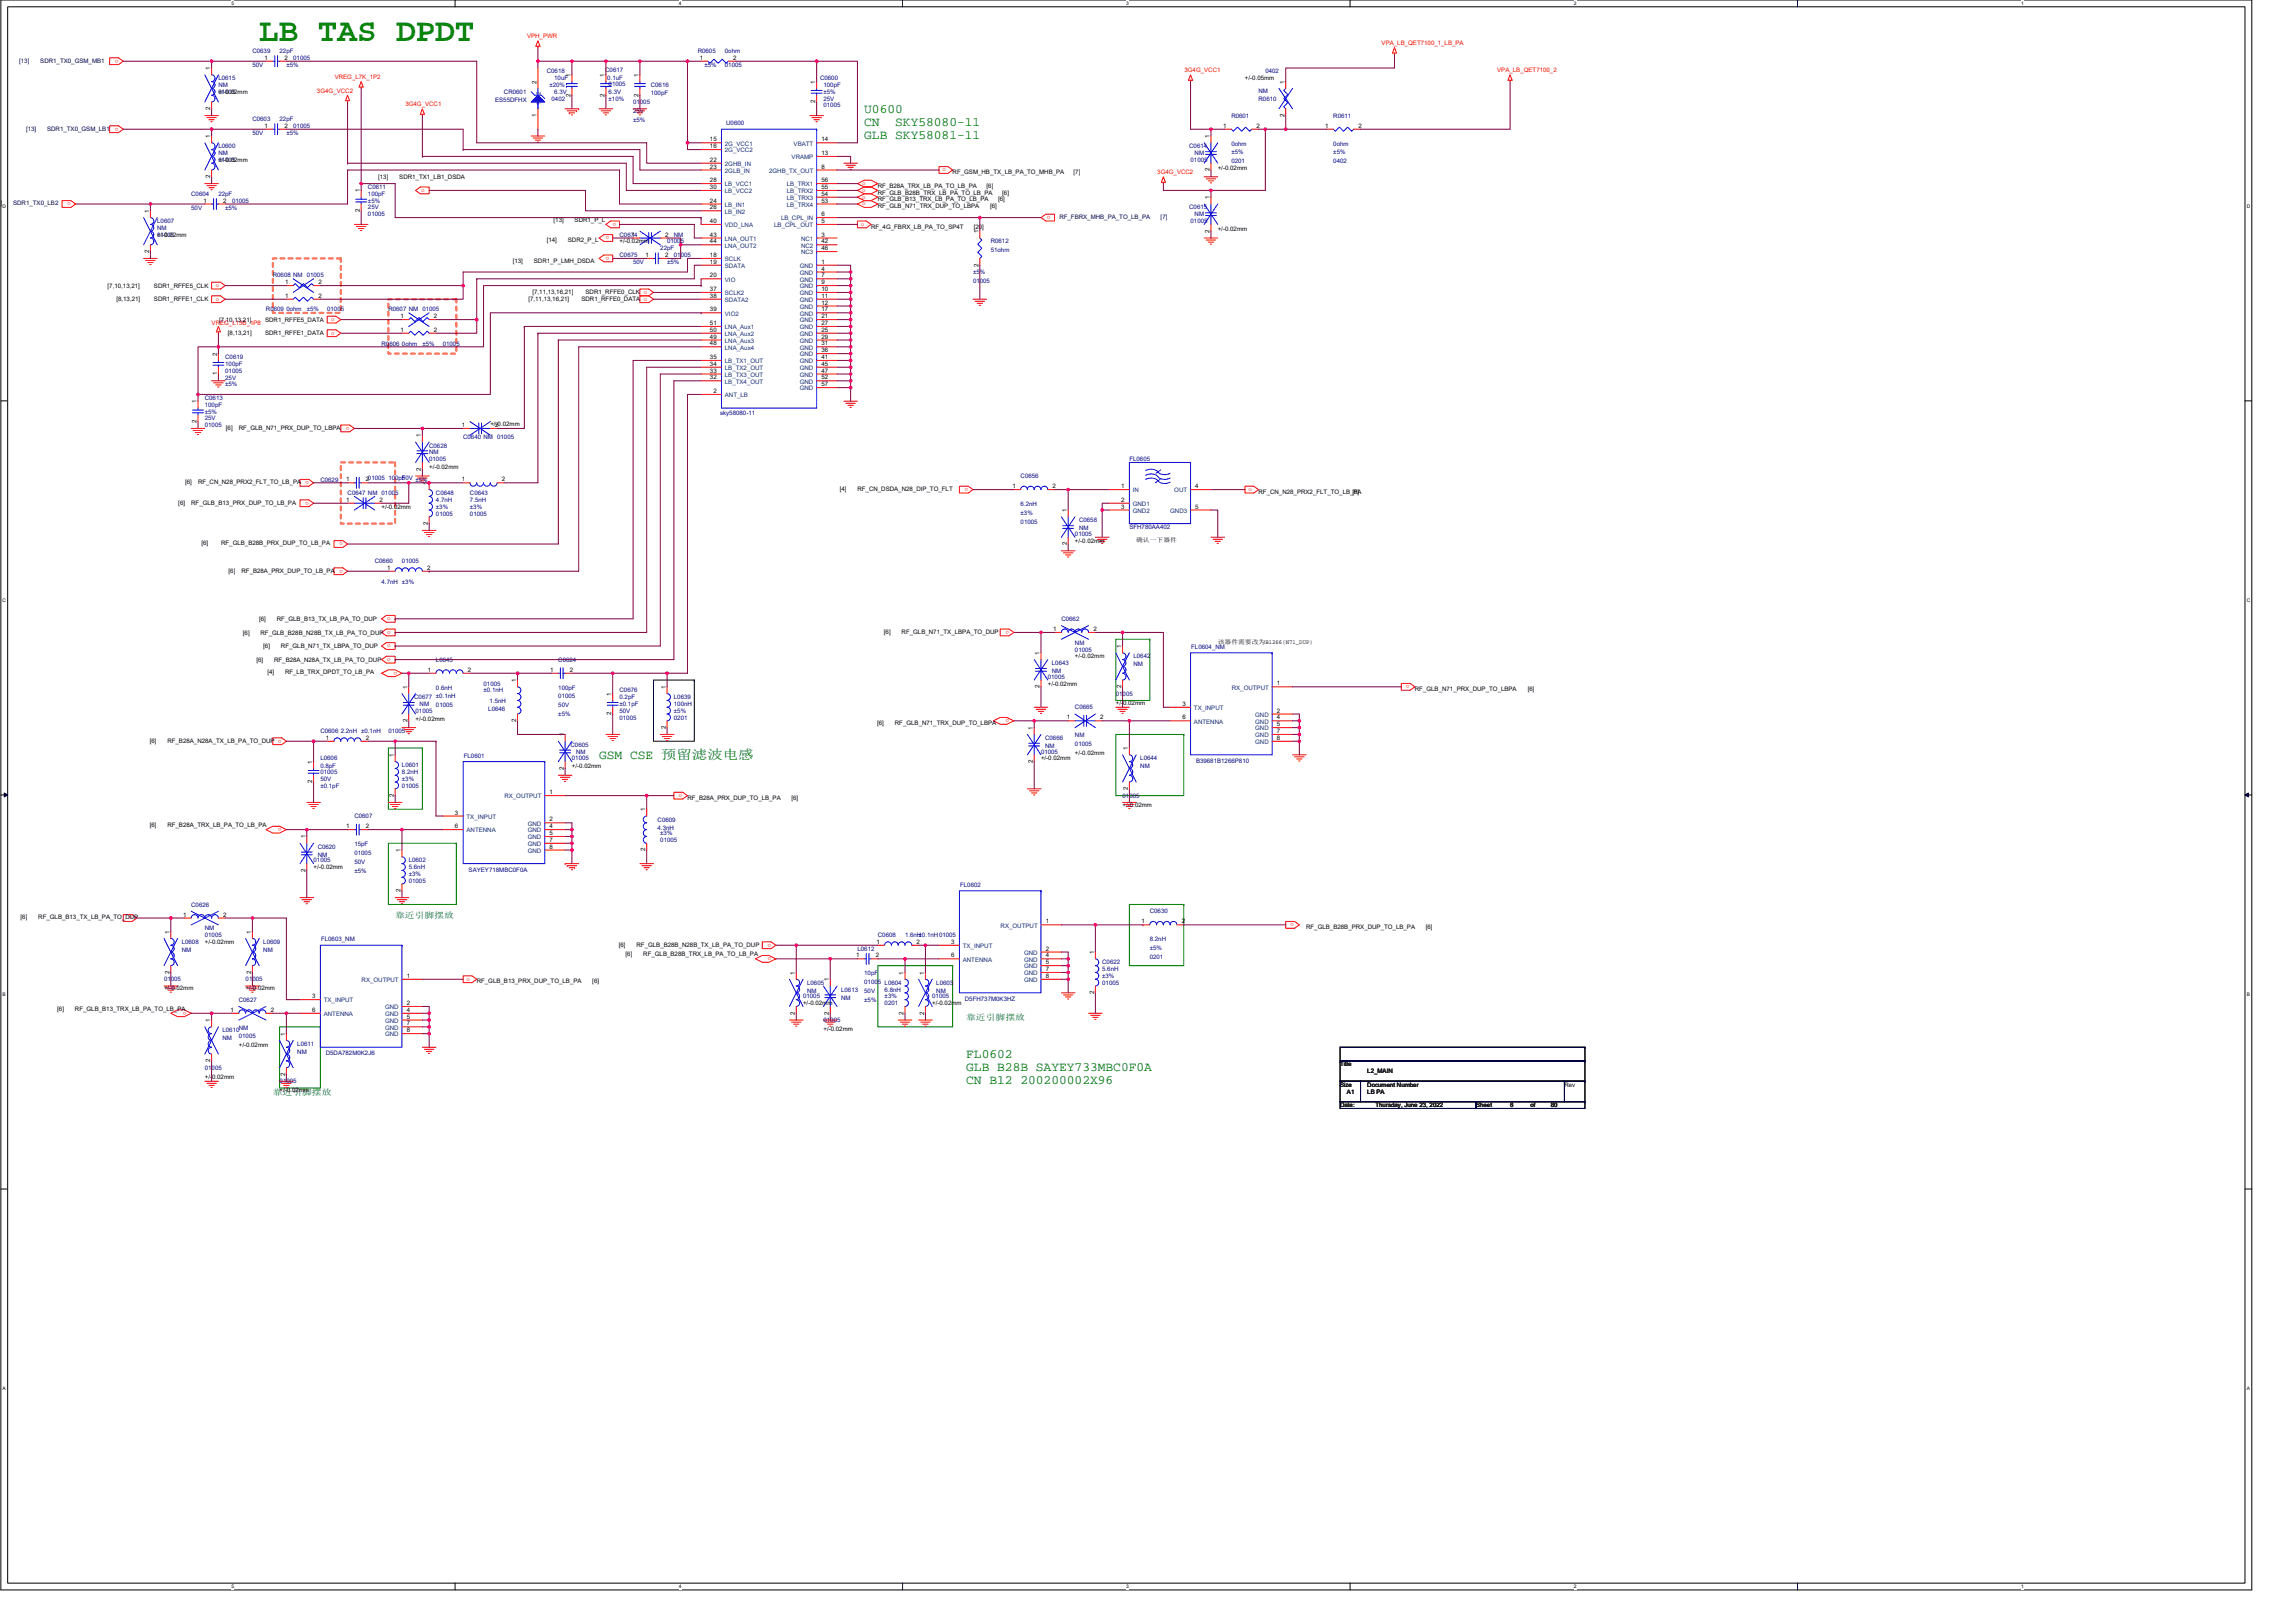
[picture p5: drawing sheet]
<svg xmlns="http://www.w3.org/2000/svg" width="420mm" height="297mm" viewBox="0 0 420 297" stroke-linecap="round" stroke-linejoin="round" font-family="sans-serif">
<defs><g id="words">
<text font-size="6" fill="#008000" x="47.5" y="7.5">LB TAS DPDT</text>
<g font-size="2.4" fill="#008000">
<text x="158.2" y="20.6">U0600</text>
<text x="158.2" y="23">CN</text>
<text x="163.9" y="23">SKY58080-11</text>
<text x="158.2" y="25.4">GLB SKY58081-11</text>
<text x="109.7" y="138.9">GSM CSE 预留滤波电感</text>
<text x="176.9" y="193.6">FL0602</text>
<text x="176.9" y="196">GLB B28B SAYEY733MBC0F0A</text>
<text x="176.9" y="198.4">CN B12 200200002X96</text>
</g>
<g font-size="1.5" fill="#008000">
<text x="72.3" y="168">靠近引脚摆放</text>
<text x="176.9" y="186.6">靠近引脚摆放</text>
<text x="49.9" y="200.3">靠近引脚摆放</text>
</g>
<g font-size="1.1" fill="#000040">
<text x="3.5" y="11.5">[13]</text>
<text x="7.4" y="11.5">SDR1_TX0_GSM_MB1</text>
<text x="4.8" y="23.9">[13]</text>
<text x="8.6" y="23.9">SDR1_TX0_GSM_LB1</text>
<text x=".1" y="37.6">]</text>
<text x="2.4" y="37.6">SDR1_TX0_LB2</text>
<text x="193.9" y="40.1">RF_FBRX_MHB_PA_TO_LB_PA</text>
<text x="212.5" y="40.1">[7]</text>
</g>
<g font-size="1.1" fill="#f00">
<text x="21.7" y="10.9" transform="rotate(180 21.7 10.9)">o</text>
<text x="96.5" y="7">VPH_PWR</text>
<text x="252.9" y="8.2">VPA_LB_QET7100_1_LB_PA</text>
<text x="58" y="16.9">3G4G_VCC2</text>
<text x="61.3" y="14.4">VREG_L7K_1P2</text>
<text x="216.8" y="13.2">3G4G_VCC1</text>
<text x="274.1" y="13.2">VPA_LB_QET7100_2</text>
<text x="21.7" y="23.3" transform="rotate(180 21.7 23.3)">o</text>
<text x="74.2" y="19.4">3G4G_VCC1</text>
<text x="77.1" y="35.1">o</text>
<text x="157.8" y="35.1">o</text>
<text x="157.8" y="33.9">o</text>
<text x="172.5" y="31.4">o</text>
<text x="211.9" y="31.9">3G4G_VCC2</text>
<text x="13" y="37" transform="rotate(180 13 37)">o</text>
<text x="112.8" y="40.8" transform="rotate(180 112.8 40.8)">o</text>
<text x="157.6" y="41.3">o</text>
<text x="157.8" y="36.4">o</text>
<text x="157.8" y="37.6">o</text>
<text x="192.3" y="39.5" transform="rotate(180 192.3 39.5)">o</text>
<text x="111.5" y="47" transform="rotate(180 111.5 47)">o</text>
<text x="111.5" y="43.3" transform="rotate(180 111.5 43.3)">o</text>
<text x="39.5" y="52.5">o</text>
<text x="38.7" y="59.5">VREG_L15B_1P8</text>
<text x="39.5" y="55">o</text>
<text x="60.6" y="58.8">o</text>
<text x="60.6" y="61.3">o</text>
<text x="64" y="78.1" transform="rotate(180 64 78.1)">o</text>
<text x="56.5" y="88.1" transform="rotate(180 56.5 88.1)">o</text>
<text x="177.3" y="89.3" transform="rotate(180 177.3 89.3)">o</text>
<text x="228.5" y="89.9">o</text>
<text x="56.5" y="91.8" transform="rotate(180 56.5 91.8)">o</text>
<text x="62.8" y="99.3" transform="rotate(180 62.8 99.3)">o</text>
<text x="62.8" y="104.2" transform="rotate(180 62.8 104.2)">o</text>
<text x="70.9" y="113.5">o</text>
<text x="70.9" y="118.5">o</text>
<text x="184.7" y="115.4" transform="rotate(180 184.7 115.4)">o</text>
<text x="70.9" y="121">o</text>
<text x="72.7" y="122.9" transform="rotate(180 72.7 122.9)">o</text>
<text x="258" y="125.4" transform="rotate(180 258 125.4)">o</text>
<text x="184.7" y="131.6" transform="rotate(180 184.7 131.6)">o</text>
<text x="51.6" y="135.4" transform="rotate(180 51.6 135.4)">o</text>
<text x="124.9" y="145.3" transform="rotate(180 124.9 145.3)">o</text>
<text x="51.6" y="151.5" transform="rotate(180 51.6 151.5)">o</text>
<text x="24.2" y="167.7" transform="rotate(180 24.2 167.7)">o</text>
<text x="141.2" y="172.7" transform="rotate(180 141.2 172.7)">o</text>
<text x="236.9" y="169" transform="rotate(180 236.9 169)">o</text>
<text x="85.4" y="179.5">o</text>
<text x="141.2" y="175.2" transform="rotate(180 141.2 175.2)">o</text>
<text x="34.1" y="185.1" transform="rotate(180 34.1 185.1)">o</text>
</g>
<g font-size="1.1" fill="#000080">
<text x="46.2" y="9.7">C0639</text>
<text x="51.2" y="9.7">22pF</text>
<text x="53.7" y="11">01005</text>
<text x="127.7" y="9.7">R0605</text>
<text x="132.7" y="9.7">0ohm</text>
<text x="40" y="14.7">L0615</text>
<text x="40" y="15.9">NM</text>
<text x="40" y="17.2">01005</text>
<text x="46.2" y="12.2">50V</text>
<text x="52.4" y="12.2">±5%</text>
<text x="92.3" y="17.2">CR0601</text>
<text x="100.1" y="13.4">C0618</text>
<text x="100.6" y="15.9">±20%</text>
<text x="101.5" y="14.7">10uF</text>
<text x="101.5" y="17.2">6.3V</text>
<text x="110.8" y="13.2">C0617</text>
<text x="111.2" y="14.6">0.1uF</text>
<text x="111.4" y="15.8">01005</text>
<text x="111.4" y="17.2">6.3V</text>
<text x="119.1" y="15.9">C0616</text>
<text x="119.1" y="17.4">100pF</text>
<text x="129" y="12.2">±5%</text>
<text x="132.7" y="12.2">01005</text>
<text x="150.1" y="14.7">C0600</text>
<text x="150.8" y="15.9">100pF</text>
<text x="150.8" y="17.2">±5%</text>
<text x="230.4" y="16.9">NM</text>
<text x="231.7" y="13.5">0402</text>
<text x="46.2" y="22.2">C0603</text>
<text x="51.2" y="22.2">22pF</text>
<text x="53.7" y="23.4">01005</text>
<text x="90.6" y="18.7">ES55DFHX</text>
<text x="101" y="18.4">0402</text>
<text x="111.4" y="18.6">±10%</text>
<text x="115.9" y="19">01005</text>
<text x="115.9" y="20.7">25V</text>
<text x="115.9" y="22.3">±5%</text>
<text x="133" y="22.9">U0600</text>
<text x="150.8" y="19.7">01005</text>
<text x="150.8" y="18.4">25V</text>
<text x="225.4" y="21.5">R0601</text>
<text x="230.4" y="18.4">R0610</text>
<text x="244.1" y="21.5">R0611</text>
<text x="40" y="27.1">L0600</text>
<text x="40" y="28.4">NM</text>
<text x="40" y="29.6">01005</text>
<text x="46.2" y="24.7">50V</text>
<text x="52.4" y="24.7">±5%</text>
<text x="217.7" y="27.1">C0614</text>
<text x="218" y="29.6">01005</text>
<text x="218.7" y="28.4">NM</text>
<text x="225.4" y="26.6">0ohm</text>
<text x="225.4" y="28.3">±5%</text>
<text x="225.4" y="29.9">0201</text>
<text x="244.1" y="26.6">0ohm</text>
<text x="244.1" y="28.3">±5%</text>
<text x="244.1" y="29.9">0402</text>
<text x="35" y="35.9">C0604</text>
<text x="40" y="35.9">22pF</text>
<text x="67.4" y="34.6">C0611</text>
<text x="67.4" y="35.9">100pF</text>
<text x="28.8" y="40.8">L0607</text>
<text x="35" y="38.3">50V</text>
<text x="41.2" y="38.3">±5%</text>
<text x="42.5" y="37.1">01005</text>
<text x="67.4" y="39.6">01005</text>
<text x="67.4" y="38.3">25V</text>
<text x="67.4" y="37.1">±5%</text>
<text x="217.7" y="38.3">C0615</text>
<text x="218" y="40.8">01005</text>
<text x="218.7" y="39.6">NM</text>
<text x="28.8" y="42.1">NM</text>
<text x="28.8" y="43.3">01005</text>
<text x="113.4" y="47.1">C0675</text>
<text x="113.4" y="43.3">C0674</text>
<text x="120.9" y="45.8">22pF</text>
<text x="122.1" y="44.6">01005</text>
<text x="123.4" y="47.1">01005</text>
<text x="123.4" y="43.3">NM</text>
<text x="181.4" y="44.6">R0612</text>
<text x="181.4" y="46.1">51ohm</text>
<text x="49.9" y="50.8">R0608 NM 01005</text>
<text x="115.9" y="48.3">50V</text>
<text x="122.1" y="48.3">±5%</text>
<text x="178.1" y="50.2">±5%</text>
<text x="178.1" y="51.8">01005</text>
<text x="48.7" y="57">R0609 0ohm</text>
<text x="56.2" y="57">±5%</text>
<text x="59.9" y="57">01005</text>
<text x="71.1" y="57">R0607 NM 01005</text>
<text x="41.2" y="65.7">C0619</text>
<text x="69.9" y="63.2">R0606 0ohm</text>
<text x="77.3" y="63.2">±5%</text>
<text x="81.1" y="63.2">01005</text>
<text x="41.2" y="67">100pF</text>
<text x="41.2" y="68.2">01005</text>
<text x="41.2" y="69.5">25V</text>
<text x="41.2" y="70.7">±5%</text>
<text x="37.5" y="73.2">C0613</text>
<text x="37.5" y="74.4">100pF</text>
<text x="37.5" y="76.9">25V</text>
<text x="37.5" y="75.7">±5%</text>
<text x="131.8" y="75.9">sky58080-11</text>
<text x="37.5" y="78.2">01005</text>
<text x="78.6" y="81.9">C0628</text>
<text x="78.6" y="83.1">NM</text>
<text x="84.8" y="80.4">C0640 NM 01005</text>
<text x="58.7" y="88.1">C0629</text>
<text x="71.1" y="87.9">100pF</text>
<text x="73.6" y="87.9">50V ±5%</text>
<text x="78.6" y="84.4">01005</text>
<text x="186.8" y="87.5">C0656</text>
<text x="206.8" y="84.4">FL0605</text>
<text x="63.6" y="90.6">C0647 NM 01005</text>
<text x="79.8" y="90.6">C0648</text>
<text x="79.8" y="91.9">4.7nH</text>
<text x="79.8" y="93.1">±3%</text>
<text x="79.8" y="94.4">01005</text>
<text x="86" y="90.6">C0643</text>
<text x="86" y="91.9">7.5nH</text>
<text x="86" y="93.1">±3%</text>
<text x="86" y="94.4">01005</text>
<text x="186.8" y="92.6">6.2nH</text>
<text x="186.8" y="94.2">±3%</text>
<text x="186.8" y="95.8">01005</text>
<text x="197.6" y="95.6">C0658</text>
<text x="196.8" y="98.1">01005</text>
<text x="197.6" y="97.1">NM</text>
<text x="206.8" y="96.8">SFH780AA402</text>
<text x="68.6" y="103.1">C0660</text>
<text x="69.9" y="106.8">4.7nH ±3%</text>
<text x="73.6" y="103.1">01005</text>
<text x="194.3" y="113.6">C0662</text>
<text x="196.8" y="118">NM</text>
<text x="196.8" y="119.2">01005</text>
<text x="218.1" y="118.7">FL0604_NM</text>
<text x="79.8" y="121.1">L0645</text>
<text x="88.5" y="125.5">01005</text>
<text x="102.2" y="121.1">C0624</text>
<text x="191.8" y="124.2">01005</text>
<text x="192.6" y="121.7">L0643</text>
<text x="192.6" y="123.2">NM</text>
<text x="207.5" y="120.5">L0642</text>
<text x="207.5" y="122">NM</text>
<text x="75.8" y="128">C0677 ±0.1nH</text>
<text x="76.1" y="130.4">01005</text>
<text x="76.8" y="129.2">NM</text>
<text x="79.8" y="126.2">0.6nH</text>
<text x="79.8" y="129.4">01005</text>
<text x="88.5" y="126.7">±0.1nH</text>
<text x="89.4" y="130.2">L0646</text>
<text x="89.6" y="128.7">1.5nH</text>
<text x="102.2" y="126.2">100pF</text>
<text x="102.2" y="127.8">01005</text>
<text x="102.2" y="129.4">50V</text>
<text x="102.2" y="131.1">±5%</text>
<text x="113.4" y="126.7">C0676</text>
<text x="113.4" y="128">0.2pF</text>
<text x="113.4" y="131.7">01005</text>
<text x="113.4" y="130.4">50V</text>
<text x="113.4" y="129.2">±0.1pF</text>
<text x="123.4" y="128">L0639</text>
<text x="123.4" y="129.2">100nH</text>
<text x="123.4" y="130.4">±5%</text>
<text x="123.4" y="131.7">0201</text>
<text x="196.8" y="129.8">C0665</text>
<text x="204.3" y="127.3">01005</text>
<text x="58.7" y="134.2">C0606 2.2nH ±0.1nH</text>
<text x="71.1" y="134.2">01005</text>
<text x="104.5" y="136.7">C0605</text>
<text x="105.5" y="137.9">NM</text>
<text x="190.6" y="137.9">01005</text>
<text x="191.3" y="135.4">C0666</text>
<text x="191.3" y="136.9">NM</text>
<text x="196.8" y="134.9">NM</text>
<text x="196.8" y="136.5">01005</text>
<text x="58.7" y="139.2">L0606</text>
<text x="58.7" y="140.6">0.8pF</text>
<text x="58.7" y="141.6">01005</text>
<text x="58.7" y="142.9">50V</text>
<text x="73.6" y="140.4">L0601</text>
<text x="73.6" y="141.6">8.2nH</text>
<text x="73.6" y="142.9">±3%</text>
<text x="84.9" y="138.7">FL0601</text>
<text x="104.7" y="139.2">01005</text>
<text x="208.8" y="139.2">L0644</text>
<text x="208.8" y="140.6">NM</text>
<text x="219" y="139.6">B39681B1266P810</text>
<text x="58.7" y="144.1">±0.1pF</text>
<text x="64.9" y="149.7">C0607</text>
<text x="73.6" y="144.1">01005</text>
<text x="205.5" y="146">01005</text>
<text x="58.2" y="155.3">C0620</text>
<text x="64.9" y="154.8">15pF</text>
<text x="120.4" y="150.4">C0609</text>
<text x="120.4" y="151.8">4.3nH</text>
<text x="120.9" y="152.8">±3%</text>
<text x="120.9" y="154.1">01005</text>
<text x="57.4" y="157.8">01005</text>
<text x="58.2" y="156.8">NM</text>
<text x="64.9" y="156.5">01005</text>
<text x="64.9" y="158.1">50V</text>
<text x="64.9" y="159.7">±5%</text>
<text x="74.8" y="157.8">L0602</text>
<text x="74.8" y="159.1">5.6nH</text>
<text x="74.8" y="160.3">±3%</text>
<text x="74.8" y="161.6">01005</text>
<text x="85.8" y="159.6">SAYEY718MBC0F0A</text>
<text x="35" y="165.9">C0626</text>
<text x="175.8" y="162.3">FL0602</text>
<text x="210.5" y="167.2">C0630</text>
<text x="33.3" y="172.8">L0608</text>
<text x="37.5" y="170.3">NM</text>
<text x="37.5" y="171.5">01005</text>
<text x="48.2" y="172.8">L0609</text>
<text x="58.8" y="172.3">FL0603_NM</text>
<text x="160.7" y="171.5">C0608</text>
<text x="165.7" y="171.5">1.6nH</text>
<text x="168.2" y="171.5">±0.1nH01005</text>
<text x="210.5" y="172.3">8.2nH</text>
<text x="210.5" y="173.9">±5%</text>
<text x="30" y="179.6">01005</text>
<text x="33.3" y="174.3">NM</text>
<text x="45" y="179.6">01005</text>
<text x="48.2" y="174.3">NM</text>
<text x="157" y="174">L0612</text>
<text x="158.2" y="178.5">10pF</text>
<text x="201.8" y="176.5">C0622</text>
<text x="201.8" y="177.7">5.6nH</text>
<text x="201.8" y="179">±3%</text>
<text x="210.5" y="175.5">0201</text>
<text x="43.7" y="183.3">C0627</text>
<text x="147" y="182.7">01005</text>
<text x="147.8" y="180.2">L0605</text>
<text x="147.8" y="181.7">NM</text>
<text x="154" y="181.5">L0613</text>
<text x="154" y="183">NM</text>
<text x="158.2" y="180.1">01005 L0604</text>
<text x="158.2" y="181.7">50V</text>
<text x="158.2" y="183.3">±5%</text>
<text x="162" y="181.5">6.8nH</text>
<text x="162" y="182.7">±3%</text>
<text x="162" y="184">0201</text>
<text x="170.7" y="182.7">01005</text>
<text x="171.4" y="180.2">L0603</text>
<text x="171.4" y="181.7">NM</text>
<text x="176.6" y="183.2">D5FH737M0K3HZ</text>
<text x="201.8" y="180.2">01005</text>
<text x="40.7" y="188.9">L0610</text>
<text x="40.7" y="190.4">NM</text>
<text x="43.7" y="188.4">NM</text>
<text x="43.7" y="190.1">01005</text>
<text x="54.4" y="191.4">L0611</text>
<text x="150.8" y="187.1">01005</text>
<text x="37.5" y="195.8">01005</text>
<text x="54.4" y="192.9">NM</text>
<text x="59.7" y="193.2">D5DA782M0K2J6</text>
<text x="51.2" y="198.3">01005</text>
</g>
<g font-size="1.1">
<text x="48.5" y="10.9">1</text>
<text x="52.1" y="10.9">2</text>
<text x="128.1" y="10.9">1</text>
<text x="134.2" y="10.9">2</text>
<text x="38.5" y="12.8" transform="rotate(-90 38.5 12.8)">1</text>
<text x="40" y="17.2">+/-0.02mm</text>
<text x="98.2" y="15.3" transform="rotate(-90 98.2 15.3)">2</text>
<text x="104.5" y="17.7" transform="rotate(-90 104.5 17.7)">2</text>
<text x="104.5" y="14.1" transform="rotate(-90 104.5 14.1)">1</text>
<text x="110.7" y="17.7" transform="rotate(-90 110.7 17.7)">2</text>
<text x="110.7" y="14.1" transform="rotate(-90 110.7 14.1)">1</text>
<text x="116.9" y="17.7" transform="rotate(-90 116.9 17.7)">2</text>
<text x="116.9" y="14.1" transform="rotate(-90 116.9 14.1)">1</text>
<text x="149.3" y="15.3" transform="rotate(-90 149.3 15.3)">1</text>
<text x="227.9" y="14.7">+/-0.05mm</text>
<text x="235.1" y="15.3" transform="rotate(-90 235.1 15.3)">1</text>
<text x="38.5" y="20.2" transform="rotate(-90 38.5 20.2)">2</text>
<text x="48.5" y="23.4">1</text>
<text x="52.1" y="23.4">2</text>
<text x="98.2" y="21.4" transform="rotate(-90 98.2 21.4)">1</text>
<text x="149.3" y="18.9" transform="rotate(-90 149.3 18.9)">2</text>
<text x="223.9" y="23.4">1</text>
<text x="230" y="23.4">2</text>
<text x="235.1" y="21.4" transform="rotate(-90 235.1 21.4)">2</text>
<text x="242.6" y="23.4">1</text>
<text x="248.7" y="23.4">2</text>
<text x="38.5" y="25.3" transform="rotate(-90 38.5 25.3)">1</text>
<text x="40" y="29.6">+/-0.02mm</text>
<text x="130" y="25.9">15</text>
<text x="130" y="27.1">16</text>
<text x="130" y="29.6">22</text>
<text x="150.4" y="28.4">13</text>
<text x="150.4" y="25.9">14</text>
<text x="221.4" y="25.3" transform="rotate(-90 221.4 25.3)">1</text>
<text x="38.5" y="32.6" transform="rotate(-90 38.5 32.6)">2</text>
<text x="65.9" y="35.2" transform="rotate(-90 65.9 35.2)">1</text>
<text x="69.2" y="32.7">[13]</text>
<text x="73.1" y="32.7">SDR1_TX1_LB1_DSDA</text>
<text x="130" y="30.9">23</text>
<text x="130" y="33.4">28</text>
<text x="130" y="34.6">30</text>
<text x="150.4" y="30.9">8</text>
<text x="150.4" y="35.8">54</text>
<text x="150.4" y="34.6">55</text>
<text x="150.4" y="33.4">56</text>
<text x="160.7" y="35.6">RF_GLB_B28B_TRX_LB_PA_TO_LB_PA</text>
<text x="160.7" y="34.4">RF_B28A_TRX_LB_PA_TO_LB_PA</text>
<text x="174.4" y="31.9">RF_GSM_HB_TX_LB_PA_TO_MHB_PA</text>
<text x="180.6" y="34.4">[6]</text>
<text x="183.5" y="35.6">[6]</text>
<text x="196.6" y="31.9">[7]</text>
<text x="221.4" y="31.4" transform="rotate(-90 221.4 31.4)">2</text>
<text x="222.9" y="31.1">+/-0.02mm</text>
<text x="27.3" y="39" transform="rotate(-90 27.3 39)">1</text>
<text x="37.2" y="37.1">1</text>
<text x="40.9" y="37.1">2</text>
<text x="65.9" y="38.8" transform="rotate(-90 65.9 38.8)">2</text>
<text x="101.3" y="40.6">[13]</text>
<text x="105.2" y="40.6">SDR1_P_L</text>
<text x="130" y="38.3">26</text>
<text x="130" y="40.8">40</text>
<text x="130" y="37.1">24</text>
<text x="150.4" y="40.8">5</text>
<text x="150.4" y="39.6">6</text>
<text x="150.4" y="37.1">53</text>
<text x="159.5" y="41.8">RF_4G_FBRX_LB_PA_TO_SP4T</text>
<text x="160.7" y="36.8">RF_GLB_B13_TRX_LB_PA_TO_LB_PA</text>
<text x="160.7" y="38.1">RF_GLB_N71_TRX_DUP_TO_LBPA</text>
<text x="178.3" y="41.8">[20]</text>
<text x="181.2" y="38.1">[6]</text>
<text x="182.7" y="36.8">[6]</text>
<text x="221.4" y="36.5" transform="rotate(-90 221.4 36.5)">1</text>
<text x="27.3" y="46.3" transform="rotate(-90 27.3 46.3)">2</text>
<text x="28.8" y="43.3">+/-0.02mm</text>
<text x="100.1" y="44.3">[14]</text>
<text x="104" y="44.3">SDR2_P_L</text>
<text x="113.4" y="44.6">+/-0.02mm</text>
<text x="115.7" y="43.3">1</text>
<text x="118.1" y="47">1</text>
<text x="121.8" y="47">2</text>
<text x="121.8" y="43.3">2</text>
<text x="130" y="47">18</text>
<text x="130" y="43.3">43</text>
<text x="130" y="44.6">44</text>
<text x="150.4" y="43.3">3</text>
<text x="150.4" y="44.6">42</text>
<text x="150.4" y="45.8">46</text>
<text x="179.1" y="42.7" transform="rotate(-90 179.1 42.7)">1</text>
<text x="221.4" y="42.6" transform="rotate(-90 221.4 42.6)">2</text>
<text x="222.9" y="42.3">+/-0.02mm</text>
<text x="19.7" y="52.7">[7,10,13,21]</text>
<text x="28.2" y="52.7">SDR1_RFFE5_CLK</text>
<text x="52.2" y="52">1</text>
<text x="58.3" y="52">2</text>
<text x="93.9" y="48.1">[13]</text>
<text x="97.5" y="53.9">[7,11,13,16,21]</text>
<text x="97.7" y="48.1">SDR1_P_LMH_DSDA</text>
<text x="107.2" y="53.9">SDR1_RFFE0_CLK o</text>
<text x="130" y="48.3">19</text>
<text x="130" y="50.8">20</text>
<text x="130" y="53.3">37</text>
<text x="150.4" y="48.3">1</text>
<text x="150.4" y="49.5">4</text>
<text x="150.4" y="50.8">7</text>
<text x="150.4" y="52">9</text>
<text x="150.4" y="53.3">10</text>
<text x="179.1" y="48.8" transform="rotate(-90 179.1 48.8)">2</text>
<text x="21.3" y="55.1">[8,13,21]</text>
<text x="28.2" y="55.1">SDR1_RFFE1_CLK</text>
<text x="40.1" y="58.9">[7,10,13,21]</text>
<text x="48.5" y="58.9">SDR1_RFFE5_DATA</text>
<text x="52.2" y="54.5">1</text>
<text x="58.3" y="54.5">2</text>
<text x="73.3" y="58.2">1</text>
<text x="79.4" y="58.2">2</text>
<text x="96.7" y="55.1">[7,11,13,16,21]</text>
<text x="106.4" y="55.1">SDR1_RFFE0_DATA o</text>
<text x="130" y="54.5">38</text>
<text x="130" y="57">39</text>
<text x="130" y="59.5">51</text>
<text x="150.4" y="54.5">11</text>
<text x="150.4" y="55.8">12</text>
<text x="150.4" y="57">17</text>
<text x="150.4" y="58.2">21</text>
<text x="150.4" y="59.5">27</text>
<text x="39.7" y="65.1" transform="rotate(-90 39.7 65.1)">2</text>
<text x="41.7" y="61.4">[8,13,21]</text>
<text x="48.5" y="61.4">SDR1_RFFE1_DATA</text>
<text x="73.3" y="60.7">1</text>
<text x="79.4" y="60.7">2</text>
<text x="130" y="65.7">35</text>
<text x="130" y="63.2">48</text>
<text x="130" y="62">49</text>
<text x="130" y="60.7">50</text>
<text x="150.4" y="62">29</text>
<text x="150.4" y="63.2">31</text>
<text x="150.4" y="64.5">36</text>
<text x="150.4" y="65.7">41</text>
<text x="150.4" y="60.7">25</text>
<text x="39.7" y="68.7" transform="rotate(-90 39.7 68.7)">1</text>
<text x="130" y="69.4">32</text>
<text x="130" y="68.2">33</text>
<text x="130" y="67">34</text>
<text x="130.6" y="71.9">2</text>
<text x="150.4" y="67">45</text>
<text x="150.4" y="68.2">47</text>
<text x="150.4" y="69.4">52</text>
<text x="150.4" y="70.7">57</text>
<text x="36" y="77.4" transform="rotate(-90 36 77.4)">2</text>
<text x="36" y="73.8" transform="rotate(-90 36 73.8)">1</text>
<text x="89.8" y="77.9">+/-0.02mm</text>
<text x="41.4" y="78.7">[6]</text>
<text x="43.7" y="78.7">RF_GLB_N71_PRX_DUP_TO_LBPA</text>
<text x="77.1" y="80" transform="rotate(-90 77.1 80)">1</text>
<text x="84.5" y="78.2">1</text>
<text x="90.6" y="78.2">2</text>
<text x="33.9" y="88.6">[6]</text>
<text x="36.3" y="88.6">RF_CN_N28_PRX2_FLT_TO_LB_PA</text>
<text x="63.4" y="88.1">1</text>
<text x="67" y="88.1">201005</text>
<text x="77.1" y="86.1" transform="rotate(-90 77.1 86.1)">2</text>
<text x="78.3" y="88.7" transform="rotate(-90 78.3 88.7)">1</text>
<text x="78.6" y="85.9">+/-0.02mm</text>
<text x="84.5" y="88.1">1</text>
<text x="91.9" y="88.1">2</text>
<text x="153.7" y="89.9">[4]</text>
<text x="157" y="89.9">RF_CN_DSDA_N28_DIP_TO_FLT</text>
<text x="185.4" y="89.4">1</text>
<text x="192.7" y="89.4">2</text>
<text x="205.3" y="89.4">1</text>
<text x="218.8" y="89.4">4</text>
<text x="32.6" y="92.4">[6]</text>
<text x="35" y="92.4">RF_GLB_B13_PRX_DUP_TO_LB_PA</text>
<text x="63.4" y="91.8">1</text>
<text x="69.5" y="91.8">2</text>
<text x="69.9" y="93.1">+/-0.02mm</text>
<text x="195.3" y="93.7" transform="rotate(-90 195.3 93.7)">1</text>
<text x="205.3" y="93.1">3</text>
<text x="205.3" y="91.8">2</text>
<text x="218.8" y="93.1">5</text>
<text x="230.4" y="90.4">RF_CN_N28_PRX2_FLT_TO_LB_PA</text>
<text x="247.6" y="90.4">[6]</text>
<text x="36.9" y="99.8">[6]</text>
<text x="40.5" y="99.8">RF_GLB_B28B_PRX_DUP_TO_LB_PA</text>
<text x="78.3" y="96.1" transform="rotate(-90 78.3 96.1)">2</text>
<text x="195.3" y="99.8" transform="rotate(-90 195.3 99.8)">2</text>
<text x="196.8" y="99.3">+/-0.02mm</text>
<text x="208" y="99.2">确认一下器件</text>
<text x="41.9" y="104.8">[6]</text>
<text x="44.2" y="104.8">RF_B28A_PRX_DUP_TO_LB_PA</text>
<text x="70.9" y="104.3">1</text>
<text x="78.2" y="104.3">2</text>
<text x="47.5" y="113.6">[6]</text>
<text x="50.7" y="113.6">RF_GLB_B13_TX_LB_PA_TO_DUP</text>
<text x="44.5" y="116.1">[6]</text>
<text x="47.7" y="116.1">RF_GLB_B28B_N28B_TX_LB_PA_TO_DUP o</text>
<text x="48.2" y="118.6">[6]</text>
<text x="51.4" y="118.6">RF_GLB_N71_TX_LBPA_TO_DUP</text>
<text x="161.8" y="116">[6]</text>
<text x="165.1" y="116">RF_GLB_N71_TX_LBPA_TO_DUP</text>
<text x="190.3" y="119.9" transform="rotate(-90 190.3 119.9)">1</text>
<text x="192.8" y="115.5">1</text>
<text x="200.2" y="115.5">2</text>
<text x="205.3" y="118.6" transform="rotate(-90 205.3 118.6)">1</text>
<text x="222.9" y="117.9">该器件需要改为B1266(N71_DUP)</text>
<text x="47" y="121.1">[6]</text>
<text x="48.9" y="123.3">[4]</text>
<text x="50.2" y="121.1">RF_B28A_N28A_TX_LB_PA_TO_DUP</text>
<text x="52.2" y="123.3">RF_LB_TRX_DPDT_TO_LB_PA</text>
<text x="78.3" y="123">1</text>
<text x="85.7" y="123">2</text>
<text x="94.5" y="124.8" transform="rotate(-90 94.5 124.8)">1</text>
<text x="100.7" y="123">1</text>
<text x="104.3" y="123">2</text>
<text x="190.3" y="126" transform="rotate(-90 190.3 126)">2</text>
<text x="191.8" y="125.5">+/-0.02mm</text>
<text x="196.8" y="120.5">+/-0.02mm</text>
<text x="205.3" y="126" transform="rotate(-90 205.3 126)">2</text>
<text x="233.8" y="125.5">1</text>
<text x="74.6" y="126.1" transform="rotate(-90 74.6 126.1)">1</text>
<text x="76.1" y="131.9">+/-0.02mm</text>
<text x="111.9" y="130.9" transform="rotate(-90 111.9 130.9)">2</text>
<text x="111.9" y="127.3" transform="rotate(-90 111.9 127.3)">1</text>
<text x="121.9" y="126.1" transform="rotate(-90 121.9 126.1)">1</text>
<text x="195.3" y="131.7">1</text>
<text x="201.4" y="131.7">2</text>
<text x="204.3" y="128.9">+/-0.02mm</text>
<text x="216.5" y="129.2">3</text>
<text x="216.5" y="131.7">6</text>
<text x="233.8" y="130.4">2</text>
<text x="233.8" y="131.7">4</text>
<text x="259" y="126.5">RF_GLB_N71_PRX_DUP_TO_LBPA</text>
<text x="279.7" y="126.5">[6]</text>
<text x="27.4" y="135.9">[6]</text>
<text x="30.7" y="135.9">RF_B28A_N28A_TX_LB_PA_TO_DUP</text>
<text x="59.7" y="135.4">1</text>
<text x="67" y="135.4">2</text>
<text x="74.6" y="132.2" transform="rotate(-90 74.6 132.2)">2</text>
<text x="94.5" y="132.2" transform="rotate(-90 94.5 132.2)">2</text>
<text x="103.2" y="134.8" transform="rotate(-90 103.2 134.8)">1</text>
<text x="121.9" y="133.4" transform="rotate(-90 121.9 133.4)">2</text>
<text x="160.6" y="132.7">[6]</text>
<text x="163.8" y="132.7">RF_GLB_N71_TRX_DUP_TO_LBPA</text>
<text x="189.1" y="133.5" transform="rotate(-90 189.1 133.5)">1</text>
<text x="206.5" y="137.3" transform="rotate(-90 206.5 137.3)">1</text>
<text x="233.8" y="132.9">5</text>
<text x="233.8" y="134.2">7</text>
<text x="233.8" y="135.4">8</text>
<text x="57.2" y="143.4" transform="rotate(-90 57.2 143.4)">2</text>
<text x="57.2" y="139.8" transform="rotate(-90 57.2 139.8)">1</text>
<text x="72.1" y="138.5" transform="rotate(-90 72.1 138.5)">1</text>
<text x="103.2" y="140.9" transform="rotate(-90 103.2 140.9)">2</text>
<text x="104.7" y="140.6">+/-0.02mm</text>
<text x="189.1" y="139.6" transform="rotate(-90 189.1 139.6)">2</text>
<text x="190.6" y="139.2">+/-0.02mm</text>
<text x="196.8" y="138.2">+/-0.02mm</text>
<text x="72.1" y="145.9" transform="rotate(-90 72.1 145.9)">2</text>
<text x="83.3" y="149.1">3</text>
<text x="100.6" y="145.4">1</text>
<text x="118.1" y="148.5" transform="rotate(-90 118.1 148.5)">1</text>
<text x="125.9" y="146.4">RF_B28A_PRX_DUP_TO_LB_PA</text>
<text x="144.9" y="146.4">[6]</text>
<text x="205.5" y="147.6">+/-0.02mm</text>
<text x="206.5" y="144.6" transform="rotate(-90 206.5 144.6)">2</text>
<text x="27.4" y="151.4">[6]</text>
<text x="30.7" y="151.4">RF_B28A_TRX_LB_PA_TO_LB_PA</text>
<text x="55.9" y="153.5" transform="rotate(-90 55.9 153.5)">1</text>
<text x="63.4" y="151.6">1</text>
<text x="67" y="151.6">2</text>
<text x="73.3" y="156" transform="rotate(-90 73.3 156)">1</text>
<text x="83.3" y="151.6">6</text>
<text x="100.6" y="150.3">2</text>
<text x="100.6" y="151.6">4</text>
<text x="100.6" y="152.8">5</text>
<text x="100.6" y="154.1">7</text>
<text x="100.6" y="155.3">8</text>
<text x="118.1" y="155.8" transform="rotate(-90 118.1 155.8)">2</text>
<text x="55.9" y="159.6" transform="rotate(-90 55.9 159.6)">2</text>
<text x="57.4" y="159.1">+/-0.02mm</text>
<text x="33.5" y="167.8">1</text>
<text x="40.9" y="167.8">2</text>
<text x="73.3" y="163.3" transform="rotate(-90 73.3 163.3)">2</text>
<text x="3.8" y="168.3">[6]</text>
<text x="7" y="168.3">RF_GLB_B13_TX_LB_PA_TO_DUP</text>
<text x="31" y="170.9" transform="rotate(-90 31 170.9)">1</text>
<text x="37.5" y="172.8">+/-0.02mm</text>
<text x="46" y="170.9" transform="rotate(-90 46 170.9)">1</text>
<text x="113.3" y="173.3">[6]</text>
<text x="116.5" y="173.3">RF_GLB_B28B_N28B_TX_LB_PA_TO_DUP</text>
<text x="160.5" y="172.7">1</text>
<text x="167.8" y="172.7">2</text>
<text x="174.2" y="172.7">3</text>
<text x="191.5" y="169">1</text>
<text x="191.5" y="174">2</text>
<text x="209" y="169">1</text>
<text x="216.3" y="169">2</text>
<text x="239.1" y="170">RF_GLB_B28B_PRX_DUP_TO_LB_PA</text>
<text x="261" y="170">[6]</text>
<text x="31" y="178.2" transform="rotate(-90 31 178.2)">2</text>
<text x="46" y="178.2" transform="rotate(-90 46 178.2)">2</text>
<text x="74.5" y="179">1</text>
<text x="87.3" y="180">RF_GLB_B13_PRX_DUP_TO_LB_PA</text>
<text x="108.4" y="180">[6]</text>
<text x="114.5" y="175">[6]</text>
<text x="117.8" y="175">RF_GLB_B28B_TRX_LB_PA_TO_LB_PA</text>
<text x="145.5" y="178.4" transform="rotate(-90 145.5 178.4)">1</text>
<text x="151.7" y="179.6" transform="rotate(-90 151.7 179.6)">1</text>
<text x="156.7" y="175.2">1</text>
<text x="160.3" y="175.2">2</text>
<text x="165.4" y="178.4" transform="rotate(-90 165.4 178.4)">1</text>
<text x="169.2" y="178.4" transform="rotate(-90 169.2 178.4)">1</text>
<text x="174.2" y="175.2">6</text>
<text x="191.5" y="175.2">4</text>
<text x="191.5" y="176.5">5</text>
<text x="191.5" y="177.7">7</text>
<text x="191.5" y="179">8</text>
<text x="200.3" y="174.6" transform="rotate(-90 200.3 174.6)">1</text>
<text x="10.5" y="185">[6]</text>
<text x="13.7" y="185">RF_GLB_B13_TRX_LB_PA_TO_LB_PA</text>
<text x="30" y="181.2">+/-0.02mm</text>
<text x="42.2" y="185.2">1</text>
<text x="45" y="181.2">+/-0.02mm</text>
<text x="49.6" y="185.2">2</text>
<text x="57.2" y="182.7">3</text>
<text x="57.2" y="185.2">6</text>
<text x="74.5" y="183.9">2</text>
<text x="74.5" y="185.2">4</text>
<text x="145.5" y="185.7" transform="rotate(-90 145.5 185.7)">2</text>
<text x="147" y="184">+/-0.02mm</text>
<text x="151.7" y="185.7" transform="rotate(-90 151.7 185.7)">2</text>
<text x="165.4" y="185.7" transform="rotate(-90 165.4 185.7)">2</text>
<text x="169.2" y="185.7" transform="rotate(-90 169.2 185.7)">2</text>
<text x="170.7" y="184">+/-0.02mm</text>
<text x="200.3" y="182" transform="rotate(-90 200.3 182)">2</text>
<text x="38.5" y="187.1" transform="rotate(-90 38.5 187.1)">1</text>
<text x="43.7" y="191.7">+/-0.02mm</text>
<text x="52.2" y="189.6" transform="rotate(-90 52.2 189.6)">1</text>
<text x="74.5" y="186.4">5</text>
<text x="74.5" y="187.7">7</text>
<text x="74.5" y="188.9">8</text>
<text x="150.8" y="188.7">+/-0.02mm</text>
<text x="37.5" y="197.4">+/-0.02mm</text>
<text x="38.5" y="194.4" transform="rotate(-90 38.5 194.4)">2</text>
<text x="52.2" y="196.9" transform="rotate(-90 52.2 196.9)">2</text>
<text x="245.3" y="195.2">Title</text>
<text x="250.3" y="196.4">L2_MAIN</text>
<text x="51.2" y="199.9">+/-0.02mm</text>
<text x="245.3" y="198.9">Size</text>
<text x="245.3" y="202.6">Date:</text>
<text x="246.6" y="200.1">A1</text>
<text x="250.3" y="198.9">Document Number</text>
<text x="250.3" y="200.1">LB PA</text>
<text x="251.8" y="202.6">Thursday, June 23, 2022</text>
<text x="270.2" y="202.6">Sheet</text>
<text x="276.5" y="202.6">6</text>
<text x="280.2" y="202.6">of</text>
<text x="283.9" y="202.6">80</text>
<text x="286.4" y="198.9">Rev</text>
</g>
<g font-size="1.1" fill="#004080">
<text x="99" y="17.4" transform="rotate(-90 99 17.4)">2</text>
<text x="99" y="19.3" transform="rotate(-90 99 19.3)">1</text>
<text x="132.7" y="26.6">2G_VCC1</text>
<text x="132.7" y="27.9">2G_VCC2</text>
<text x="144.9" y="29.1">VRAMP</text>
<text x="145.3" y="26.6">VBATT</text>
<text x="132.7" y="30.4">2GHB_IN</text>
<text x="132.7" y="31.6">2GLB_IN</text>
<text x="132.7" y="34.1">LB_VCC1</text>
<text x="132.7" y="35.4">LB_VCC2</text>
<text x="140.8" y="31.6">2GHB_TX_OUT</text>
<text x="144" y="35.4">LB_TRX2</text>
<text x="144" y="34.1">LB_TRX1</text>
<text x="132.7" y="39.1">LB_IN2</text>
<text x="132.7" y="41.6">VDD_LNA</text>
<text x="132.7" y="37.8">LB_IN1</text>
<text x="141.7" y="41.6">LB_CPL_OUT</text>
<text x="143" y="40.3">LB_CPL_IN</text>
<text x="144" y="37.8">LB_TRX4</text>
<text x="144" y="36.6">LB_TRX3</text>
<text x="132.7" y="47.8">SCLK</text>
<text x="132.7" y="44.1">LNA_OUT1</text>
<text x="132.7" y="45.3">LNA_OUT2</text>
<text x="146.7" y="44.1">NC1</text>
<text x="146.7" y="45.3">NC2</text>
<text x="146.7" y="46.6">NC3</text>
<text x="132.7" y="49">SDATA</text>
<text x="132.7" y="51.5">VIO</text>
<text x="146.4" y="49">GND</text>
<text x="146.4" y="50.3">GND</text>
<text x="146.4" y="51.5">GND</text>
<text x="146.4" y="52.8">GND</text>
<text x="132.7" y="54">SCLK2</text>
<text x="132.7" y="55.3">SDATA2</text>
<text x="132.7" y="57.8">VIO2</text>
<text x="146.4" y="54">GND</text>
<text x="146.4" y="55.3">GND</text>
<text x="146.4" y="56.5">GND</text>
<text x="146.4" y="57.8">GND</text>
<text x="146.4" y="59">GND</text>
<text x="132.7" y="64">LNA_Aux4</text>
<text x="132.7" y="62.7">LNA_Aux3</text>
<text x="132.7" y="61.5">LNA_Aux2</text>
<text x="132.7" y="60.2">LNA_Aux1</text>
<text x="146.4" y="60.2">GND</text>
<text x="146.4" y="62.7">GND</text>
<text x="146.4" y="64">GND</text>
<text x="146.4" y="65.2">GND</text>
<text x="146.4" y="61.5">GND</text>
<text x="132.7" y="70.2">LB_TX4_OUT</text>
<text x="132.7" y="69">LB_TX3_OUT</text>
<text x="132.7" y="67.7">LB_TX2_OUT</text>
<text x="132.7" y="66.5">LB_TX1_OUT</text>
<text x="146.4" y="66.5">GND</text>
<text x="146.4" y="67.7">GND</text>
<text x="146.4" y="69">GND</text>
<text x="146.4" y="70.2">GND</text>
<text x="146.4" y="71.4">GND</text>
<text x="132.7" y="72.7">ANT_LB</text>
<text x="207.4" y="90.1">IN</text>
<text x="207.4" y="93.8">GND2</text>
<text x="207.4" y="92.6">GND1</text>
<text x="214.2" y="93.8">GND3</text>
<text x="215" y="90.1">OUT</text>
<text x="218.6" y="129.9">TX_INPUT</text>
<text x="225.5" y="126.2">RX_OUTPUT</text>
<text x="229.8" y="131.2">GND</text>
<text x="218.6" y="132.4">ANTENNA</text>
<text x="229.8" y="132.4">GND</text>
<text x="229.8" y="133.7">GND</text>
<text x="229.8" y="134.9">GND</text>
<text x="229.8" y="136.2">GND</text>
<text x="85.4" y="149.9">TX_INPUT</text>
<text x="92.3" y="146.1">RX_OUTPUT</text>
<text x="85.4" y="152.3">ANTENNA</text>
<text x="96.6" y="151.1">GND</text>
<text x="96.6" y="152.3">GND</text>
<text x="96.6" y="153.6">GND</text>
<text x="96.6" y="154.8">GND</text>
<text x="96.6" y="156.1">GND</text>
<text x="176.3" y="173.5">TX_INPUT</text>
<text x="183.2" y="169.8">RX_OUTPUT</text>
<text x="66.2" y="179.7">RX_OUTPUT</text>
<text x="176.3" y="176">ANTENNA</text>
<text x="187.5" y="174.7">GND</text>
<text x="187.5" y="176">GND</text>
<text x="187.5" y="177.2">GND</text>
<text x="187.5" y="178.5">GND</text>
<text x="187.5" y="179.7">GND</text>
<text x="59.3" y="183.5">TX_INPUT</text>
<text x="59.3" y="185.9">ANTENNA</text>
<text x="70.5" y="184.7">GND</text>
<text x="70.5" y="185.9">GND</text>
<text x="70.5" y="187.2">GND</text>
<text x="70.5" y="188.4">GND</text>
<text x="70.5" y="189.7">GND</text>
</g>
<g font-size=".9">
<text x="42.4" y=".9">5</text>
<text x="124.3" y=".9">4</text>
<text x="206.2" y=".9">3</text>
<text x="288.1" y=".9">2</text>
<text x="370" y=".9">1</text>
<text x=".5" y="38.1">D</text>
<text x="411.3" y="38.1">D</text>
<text x=".5" y="110.2">C</text>
<text x="411.3" y="110.2">C</text>
<text x=".5" y="182.4">B</text>
<text x="411.3" y="182.4">B</text>
<text x=".5" y="254.5">A</text>
<text x="411.3" y="254.5">A</text>
<text x="42.4" y="290.7">5</text>
<text x="124.3" y="290.7">4</text>
<text x="206.2" y="290.7">3</text>
<text x="288.1" y="290.7">2</text>
<text x="370" y="290.7">1</text>
</g>
</g></defs>
<path d="M.2 0h412v291h-412zM1.4 1.2h409.6v288.5h-409.6z" fill="none" stroke="#000" stroke-width=".18"/>
<g fill="#fff">
<path d="M42.4 .1h.5v1h-.5z"/>
<path d="M42.4 289.9h.5v1h-.5z"/>
</g>
<path d="M83.3 0v1.2M83.3 289.7v1.3" fill="none" stroke="#000" stroke-width=".18"/>
<g fill="#fff">
<path d="M124.3 .1h.5v1h-.5z"/>
<path d="M124.3 289.9h.5v1h-.5z"/>
</g>
<path d="M165.2 0v1.2M165.2 289.7v1.3" fill="none" stroke="#000" stroke-width=".18"/>
<g fill="#fff">
<path d="M206.2 .1h.5v1h-.5z"/>
<path d="M206.2 289.9h.5v1h-.5z"/>
</g>
<path d="M247.2 0v1.2M247.2 289.7v1.3" fill="none" stroke="#000" stroke-width=".18"/>
<g fill="#fff">
<path d="M288.1 .1h.5v1h-.5z"/>
<path d="M288.1 289.9h.5v1h-.5z"/>
</g>
<path d="M329.1 0v1.2M329.1 289.7v1.3" fill="none" stroke="#000" stroke-width=".18"/>
<g fill="#fff">
<path d="M370 .1h.5v1h-.5z"/>
<path d="M370 289.9h.5v1h-.5z"/>
<path d="M.5 37.3h.6v1h-.6z"/>
<path d="M411.3 37.3h.7v1h-.7z"/>
<path d="M.5 109.4h.6v1h-.6z"/>
<path d="M411.3 109.4h.7v1h-.7z"/>
</g>
<path d="M.2 73.4h1.2M411 73.4h1.2" fill="none" stroke="#000" stroke-width=".18"/>
<g fill="#fff">
<path d="M.5 181.6h.6v.9h-.6z"/>
<path d="M411.3 181.6h.6v.9h-.6z"/>
</g>
<path d="M.2 145.5h1.2M411 145.5h1.2" fill="none" stroke="#000" stroke-width=".18"/>
<path d="M.8 145.1l.6 .4-.6 .3zM411 145.5l.6-.4v.7z" fill="#000" stroke="#000" stroke-width=".18"/>
<g fill="#fff">
<path d="M.5 253.7h.6v1h-.6z"/>
<path d="M411.3 253.7h.6v1h-.6z"/>
</g>
<g fill="none" stroke="#000" stroke-width=".18">
<path d="M119.6 124.5h7.5v11.2h-7.5zM127.1 124.5h.1M245.3 191.7h44.8v2.5h-44.8zM245.3 194.2h44.8v3.7h-44.8zM245.3 197.9h3.8v3.7h-3.8zM249.1 197.9h.1M249.1 197.9h37.3v3.7h-37.3zM286.4 197.9h.1M286.4 197.9h3.7v3.7h-3.7zM290.1 191.7h.1M290.1 194.2h.1M290.1 197.9h.1"/>
<path d="M.2 217.6h1.2M245.3 201.6h24.9v1.3h-24.9zM270.2 201.6h.1M270.2 201.6h19.9v1.3h-19.9zM290.1 201.6h.1M411 217.6h1.2"/>
</g>
<g fill="none" stroke="#008000" stroke-width=".18">
<path d="M204.3 117h6.2v11.2h-6.2zM210.5 117h.1M71.1 136.9h6.2v11.2h-6.2zM77.3 136.9h.1M204.3 134.4h12.4v11.2h-12.4zM216.7 134.4h.1M71.1 154.3h12.4v11.2h-12.4zM83.5 154.3h.1M160.7 176.7h13.7v11.2h-13.7zM174.4 176.7h.1M206.8 165.5h9.9v11.2h-9.9zM216.7 165.5h.1"/>
<path d="M51.2 187.9h7.5v11.2h-7.5zM58.7 187.9h.1"/>
</g>
<path d="M49.9 47.3h12.5v10h-12.5zM71.1 54.8h12.4v9.9h-12.4zM62.4 84.6h9.9v11.2h-9.9z" fill="none" stroke="#ff8000" stroke-width=".37" stroke-dasharray=".7 .7"/>
<g fill="none" stroke="#f00" stroke-width=".18">
<path d="M20.1 10.6h1.6l.9 .6-.9 .6h-1.6zM38.7 12.4v1.3M38.7 18.7v1.2M48.7 11.2h1.2M51.2 11.2h1.2M63.6 17.4l.4 1h-.7zM63.6 18.4v.3M66.1 14.9l.4 1h-.8zM66.1 15.9v.3M77.3 19.9l.4 1h-.8zM98.5 7.5l.4 1h-.8zM98.5 8.5v.2"/>
<path d="M98.5 12.4v3.8M98.5 19.9v3.7M103.5 19.9h2.4M104.7 13.7v1.2M104.7 16.2v1.2M105.9 19.9h.1M109.7 19.9h2.5M110.9 13.7v1.2M110.9 16.2v1.2M115.9 19.9h2.5M117.2 13.7v1.2M117.2 16.2v1.2"/>
<path d="M128.4 11.2h1.2M133.3 11.2h1.3M149.5 14.9v1.3M149.5 17.4v1.3M218 13.7l.3 1h-.7zM218 14.7v.2M235.4 14.9v1.3M235.4 19.9v1.3M255.3 8.7l.4 1h-.8zM255.3 9.7v.3M276.5 13.7l.3 1h-.7zM276.5 14.7v.2"/>
<path d="M11.4 36.7h1.6l.8 .6-.8 .7h-1.6zM20.1 23h1.6l.9 .6-.9 .7h-1.6zM27.5 38.6v1.2M37.5 33.6h2.5M37.5 21.2h2.5M37.5 37.3h1.2M37.9 34h1.7M37.9 21.5h1.7M38.2 34.4h1M38.2 21.9h1M38.6 34.7h.3M38.6 22.3h.3"/>
<path d="M38.7 24.9v1.2M38.7 31.1v1.3M40 37.3h1.2M48.7 23.6h1.2M51.2 23.6h1.2M66.1 34.8v1.3M66.1 37.3v1.3M76.1 34.8l.8-.6h1.7v1.3h-1.7zM77.3 20.9v.3M97.2 24.9h2.5M97.6 25.3h1.8M98 25.6h1"/>
<path d="M98.4 26h.2M103.8 20.3h1.8M104.2 20.7h.1M104.2 20.7h1M104.6 21h.2M105.6 20.3h.1M110.1 20.3h1.7M110.4 20.7h1M110.8 21h.3M116.3 20.3h1.7M116.7 20.7h.9M117 21h.3"/>
<path d="M128.4 26.1h3.7M128.4 27.4h3.7M128.4 29.9h3.7M128.4 31.1h3.7M128.4 38.6h3.7M128.4 33.6h3.7M128.4 34.8h3.7M128.4 37.3h3.7M148.3 21.2h2.5M148.6 21.5h1.8M149 21.9h1M149.4 22.3h.2"/>
<path d="M149.5 39.8h3.7M149.5 31.1h3.7M149.5 28.6h3.7M149.5 26.1h3.7M149.5 37.3h3.7M149.5 36.1h3.7M149.5 34.8h3.7M149.5 33.6h3.7M154.5 29.9h2.5M154.9 30.2h1.7M155.2 30.6h1M155.6 31h.3"/>
<path d="M157 36.1l1.2-.6h1.3l1.2 .6-1.2 .6h-1.3zM157 34.8l1.2-.6h1.3l1.2 .6-1.2 .7h-1.3zM157 33.6l1.2-.6h1.3l1.2 .6-1.2 .6h-1.3zM157 37.3l1.2-.6h1.3l1.2 .6-1.2 .7h-1.3zM171.9 30.5h1.6l.9 .6-.9 .6h-1.6zM190.6 39.8l.9-.6h1.6v1.2h-1.6zM213 32.4l.4 1h-.8zM213 33.4v.2M220.5 32.4h2.4M220.8 32.7h1.8M221.2 33.1h1M221.6 33.5h.2"/>
<path d="M221.7 24.9v1.2M221.7 29.9v1.2M221.7 36.1v1.2M224.2 23.6h1.2M229.2 23.6h1.2M242.9 23.6h1.2M247.8 23.6h1.3M26.3 47.3h2.5M26.7 47.7h1.7M27 48h1M27.4 48.4h.3M27.5 44.8v1.3"/>
<path d="M38.7 51.7h1.7l.8 .6-.8 .6h-1.7zM38.7 54.1h1.7l.8 .7-.8 .6h-1.7zM40 59.7l.4 1h-.8zM52.4 54.8h1.3M52.4 52.3h1.3M57.4 54.8h1.3M57.4 52.3h1.3M59.9 57.9h1.6l.9 .6-.9 .6h-1.6zM64.9 41.1h2.5M65.3 41.4h1.7M65.6 41.8h1M66 42.2h.2"/>
<path d="M73.6 58.5h1.2M78.6 58.5h1.2M109.7 47.3l.9-.6h1.6v1.2h-1.6zM109.7 43.6l.9-.7h1.6v1.3h-1.6zM110.9 41.1l.9-.7h1.6v1.3h-1.6zM115.9 43.6h1.3M117.2 54.1h1.6l.8 .7-.8 .6h-1.6zM117.2 52.9h1.6l.8 .6-.8 .6h-1.6zM118.4 47.3h1.2M120.9 47.3h1.2M120.9 43.6h1.2M128.4 47.3h3.7"/>
<path d="M128.4 48.5h3.7M128.4 51h3.7M128.4 53.5h3.7M128.4 54.8h3.7M128.4 57.3h3.7M128.4 41.1h3.7M128.4 43.6h3.7M128.4 44.8h3.7M128.4 59.7h3.7M149.5 48.5h3.7M149.5 43.6h3.7M149.5 49.8h3.7"/>
<path d="M149.5 41.1h3.7M149.5 51h3.7M149.5 52.3h3.7M149.5 53.5h3.7M149.5 54.8h3.7M149.5 56h3.7M149.5 57.3h3.7M149.5 58.5h3.7M149.5 59.7h3.7M149.5 44.8h3.7M149.5 46.1h3.7M157 40.4h1.6l.9 .7-.9 .6h-1.6z"/>
<path d="M178.1 54.8h2.5M178.5 55.1h1.8M178.9 55.5h1M179.3 55.9h.2M179.4 42.3v1.3M179.4 47.3v1.2M220.5 43.6h2.4M220.8 43.9h1.8M221.2 44.3h1M221.6 44.7h.2M221.7 41.1v1.2M35 78.4h2.5"/>
<path d="M35.4 78.8h1.7M35.8 79.2h.9M36.1 79.5h.3M36.3 73.4v1.3M36.3 75.9v1.3M38.7 69.7h2.5M39.1 70.1h1.8M39.5 70.4h1M39.9 70.8h.2M40 60.7v.3M40 67.2v1.3M40 64.7v1.3"/>
<path d="M59.9 60.4h1.6l.9 .6-.9 .6h-1.6zM62.4 77.8h1.6l.9 .6-.9 .6h-1.6zM73.6 61h1.2M77.3 79.7v1.2M78.6 61h1.2M84.8 78.4h1.2M89.8 78.4h1.2M128.4 72.2h3.7M128.4 69.7h3.7M128.4 68.5h3.7M128.4 67.2h3.7M128.4 66h3.7"/>
<path d="M128.4 63.5h3.7M128.4 62.2h3.7M128.4 61h3.7M149.5 62.2h3.7M149.5 63.5h3.7M149.5 64.7h3.7M149.5 66h3.7M149.5 67.2h3.7M149.5 68.5h3.7M149.5 69.7h3.7M149.5 70.9h3.7M149.5 61h3.7"/>
<path d="M154.5 73.4h2.5M154.9 73.8h1.7M155.2 74.2h1M155.6 74.5h.3M54.9 87.7h1.6l.9 .7-.9 .6h-1.6zM54.9 91.5h1.6l.9 .6-.9 .6h-1.6zM61.1 98.9h1.7l.8 .7-.8 .6h-1.7zM63.6 92.1h1.3M63.6 88.4h1.3M66.1 88.4h1.3M68.6 92.1h1.3M76.1 87.1h2.5"/>
<path d="M76.5 87.5h1.7M76.8 87.9h1M77.2 88.2h.3M77.3 97.1h2.5M77.3 84.6v1.3M77.7 97.5h1.7M78.1 97.8h1M78.4 98.2h.3M78.6 88.4v1.2M78.6 94.6v1.2M84.8 88.4h1.2M91 88.4h1.3"/>
<path d="M175.6 89h1.7l.8 .6-.8 .6h-1.7zM185.6 89.6h1.2M191.8 89.6h1.3M195.6 93.3v1.3M195.6 98.3v1.3M200.5 98.3h2.5M200.9 98.7h1.8M201.3 99.1h1M201.7 99.4h.2M203 89.6h3.8M203 93.3h3.8M203 92.1h3.8"/>
<path d="M218 89.6h3.7M218 93.3h3.7M221.7 98.3h2.5M222.1 98.7h1.7M222.4 99.1h1M222.8 99.4h.3M227.9 89h1.6l.9 .6-.9 .6h-1.6zM61.1 103.9h1.7l.8 .6-.8 .7h-1.7zM69.9 115.7l.8-.6h1.6v1.3h-1.6zM69.9 113.3l.8-.7h1.6v1.3h-1.6zM69.9 118.2l.8-.6h1.6v1.3h-1.6zM71.1 104.5h1.2"/>
<path d="M77.3 104.5h1.3M183.1 115.1h1.6l.9 .6-.9 .7h-1.6zM190.6 119.5v1.2M193.1 115.7h1.2M194.3 100.8h2.5M194.7 101.2h1.7M195.1 101.6h1M195.4 101.9h.3M199.3 115.7h1.2M205.5 118.2v1.3M49.9 135h1.7l.8 .7-.8 .6h-1.7zM57.4 139.4v1.2"/>
<path d="M59.9 135.7h1.2M66.1 135.7h1.3M69.9 120.7l.8-.6h1.6v1.2h-1.6zM69.9 123.2l1.2-.6h1.2l1.3 .6-1.3 .6h-1.2zM72.3 138.2v1.2M73.6 133.2h2.5M74 133.5h1.7M74.3 133.9h1M74.7 134.3h.3M74.8 125.7v1.2M74.8 130.7v1.2M78.6 123.2h1.2"/>
<path d="M84.8 123.2h1.2M94.7 124.5v1.2M94.7 130.7v1.2M101 123.2h1.2M103.5 134.4v1.3M103.5 139.4v1.2M103.5 123.2h1.2M110.9 134.4h2.5M111.3 134.8h1.7M111.7 135.2h1M112 135.5h.3M112.2 126.9v1.3"/>
<path d="M112.2 129.4v1.3M120.9 134.4h2.5M121.3 134.8h1.7M121.6 135.2h1M122 135.5h.3M122.1 125.7v1.2M122.1 131.9v1.3M181.9 131.9l1.2-.6h1.3l1.2 .6-1.2 .6h-1.3zM189.3 133.2v1.2M189.3 138.2v1.2M189.3 129.4h2.5M189.7 129.8h1.8"/>
<path d="M190.1 130.2h1M190.5 130.6h.2M190.6 124.5v1.2M195.6 131.9h1.2M200.5 131.9h1.3M204.3 129.4h2.5M204.6 129.8h1.8M205 130.2h1M205.4 130.6h.2M205.5 124.5v1.2M206.8 136.9v1.3M214.2 129.4h3.8"/>
<path d="M214.2 131.9h3.8M232.9 125.7h3.7M232.9 130.7h3.7M232.9 131.9h3.7M232.9 133.2h3.7M232.9 134.4h3.7M232.9 135.7h3.7M236.6 138.2h2.5M237 138.5h1.7M237.4 138.9h1M237.7 139.3h.3M256.5 125.1h1.7l.8 .6-.8 .6h-1.7z"/>
<path d="M48.7 151.8l1.2-.6h1.3l1.2 .6-1.2 .7h-1.3zM56.2 153.1v1.2M56.2 158.1v1.2M56.2 146.9h2.5M56.5 147.2h1.8M56.9 147.6h1M57.3 148h.2M57.4 141.9v1.2M63.6 151.8h1.3M66.1 151.8h1.3M71.1 146.9h2.5M71.5 147.2h1.7"/>
<path d="M71.8 147.6h1M72.2 148h.3M72.3 144.4v1.2M73.6 155.6v1.2M81.1 149.4h3.7M81.1 151.8h3.7M99.7 145.6h3.8M99.7 150.6h3.8M99.7 151.8h3.8M99.7 153.1h3.8M99.7 154.3h3.8M99.7 155.6h3.8"/>
<path d="M102.2 141.9h2.5M102.6 142.3h1.7M103 142.6h1M103.3 143h.3M103.5 158.1h2.4M103.5 158.1h.1M103.8 158.4h1.8M103.8 158.4h.1M104.2 158.8h1M104.6 159.2h.2M105.2 158.8h.1M117.2 158.1h2.4"/>
<path d="M117.5 158.4h1.8M117.9 158.8h1M118.3 159.2h.2M118.4 148.1h.1M118.4 154.3v1.3M118.4 148.1v1.3M123.4 145h1.6l.9 .6-.9 .6h-1.6zM188.1 144.4h2.5M188.5 144.7h1.7M188.8 145.1h1M189.2 145.5h.3M205.5 146.9h2.5"/>
<path d="M205.9 147.2h1.7M206.3 147.6h1M206.6 148h.3M206.8 143.1v1.3M22.6 167.4h1.6l.8 .6-.8 .6h-1.6zM31.3 170.5v1.3M31.3 176.7v1.3M33.8 168h1.2M40 168h1.2M46.2 170.5v1.3M46.2 176.7v1.3M54.9 164.3h2.5"/>
<path d="M55.3 164.7h1.7M55.7 165h1M56 165.4h.3M72.3 164.3h2.5M72.7 164.7h1.8M73.1 165h1M73.5 165.4h.2M73.6 161.8v1.2M73.6 179.2h3.7M84.8 178.6h1.6l.9 .6-.9 .6h-1.6zM138.3 175.5l1.3-.6h1.2l1.2 .6-1.2 .6h-1.2zM139.6 172.4h1.6l.8 .6-.8 .6h-1.6z"/>
<path d="M145.8 178v1.2M152 179.2v1.3M157 175.5h1.2M159.5 175.5h1.2M160.7 173h1.3M165.7 178v1.2M166.9 173h1.3M169.4 178v1.2M171.9 173h3.7M171.9 175.5h3.7M190.6 169.3h3.7M190.6 174.2h3.7"/>
<path d="M190.6 175.5h3.7M190.6 176.7h3.7M190.6 178h3.7M190.6 179.2h3.7M200.5 174.2v1.3M209.3 169.3h.1M209.3 169.3h1.2M215.5 169.3h1.2M235.4 168.6h1.6l.9 .7-.9 .6h-1.6zM30 180.5h2.5M30.4 180.8h1.7M30.8 181.2h1"/>
<path d="M31.1 181.6h.3M31.3 185.4l1.2-.6h1.3l1.2 .6-1.2 .7h-1.3zM37.5 197.9h2.5M37.9 198.3h1.7M38.2 198.6h1M38.6 199h.3M38.7 186.7v1.2M38.7 192.9v1.3M42.5 185.4h1.2M45 180.5h2.5M45.3 180.8h1.8M45.7 181.2h1"/>
<path d="M46.1 181.6h.2M48.7 185.4h1.2M51.2 197.9h2.5M51.6 198.3h1.7M51.9 198.6h1M52.3 199h.3M52.4 189.2v1.2M52.4 195.4v1.2M54.9 183h3.8M54.9 185.4h3.8M73.6 184.2h3.7M73.6 185.4h3.7"/>
<path d="M73.6 186.7h3.7M73.6 187.9h3.7M73.6 189.2h3.7M77.3 191.7h2.5M77.7 192h1.7M78.1 192.4h1M78.4 192.8h.3M144.5 186.7h2.5M144.9 187.1h1.7M145.3 187.4h1M145.6 187.8h.3M145.8 184.2v1.2"/>
<path d="M150.8 186.7h2.4M151.1 187.1h1.8M151.5 187.4h1M151.9 187.8h.2M152 184.2v1.2M164.4 186.7h2.5M164.8 187.1h1.8M165.2 187.4h1M165.6 187.8h.2M165.7 184.2v1.2M168.2 186.7h2.5M168.6 187.1h1.7"/>
<path d="M168.9 187.4h1M169.3 187.8h.3M169.4 184.2v1.2M194.3 181.7h2.5M194.7 182.1h1.7M195.1 182.5h1M195.4 182.8h.3M199.3 185.4h2.5M199.7 185.8h1.7M200 186.2h1M200.4 186.6h.3M200.5 180.5v1.2"/>
</g>
<g fill="none" stroke="#00f" stroke-width=".18">
<path d="M37.5 13.7l2.5 5M38.7 13.7a.62 .62 0 0 1 .7 .6 .62 .62 0 0 1-.7 .6 .62 .62 0 0 1 .7 .7 .62 .62 0 0 1-.7 .6M38.7 16.2a.62 .62 0 0 1 .7 .6 .62 .62 0 0 1-.7 .6 .62 .62 0 0 1 .7 .6 .62 .62 0 0 1-.7 .7M40 13.7l-2.5 5M49.9 11.2h.4M50.3 10.2v2M50.8 10.2v2M50.8 11.2h.4M97.2 16.8l.7 .6h1.2l.6 .6M98.5 16.2v1.2M98.5 18.7v1.2M103.7 15.3h2"/>
<path d="M103.7 15.8h2M103.7 15.3h.1M103.7 15.8h.1M104.7 14.9v.4M104.7 15.8v.4M109.9 15.3h2M109.9 15.8h2M110.9 14.9v.4M110.9 15.8v.4M116.2 15.3h1.9M116.2 15.8h1.9M117.2 14.9v.4"/>
<path d="M117.2 15.8v.4M129.6 11.2l.4 .4 .7-.8 .8 .8 .7-.8 .8 .8 .3-.4M148.5 16.6h2M148.5 17h2M149.5 16.2v.4M149.5 17v.4M234.1 16.2l2.5 3.7M235.4 16.2l-.4 .4 .8 .7-.8 .7 .8 .8-.8 .7 .4 .4M236.6 16.2l-2.5 3.7M26.3 39.8l2.5 5M27.5 39.8a.62 .62 0 0 1 .7 .6 .62 .62 0 0 1-.7 .7 .62 .62 0 0 1 .7 .6 .62 .62 0 0 1-.7 .6M28.8 39.8l-2.5 5"/>
<path d="M37.5 26.1l2.5 5M38.7 26.1a.62 .62 0 0 1 .7 .7 .62 .62 0 0 1-.7 .6 .62 .62 0 0 1 .7 .6 .62 .62 0 0 1-.7 .6 .62 .62 0 0 1 .7 .6 .62 .62 0 0 1-.7 .7M38.7 29.9a.62 .62 0 0 1 .7 .6 .62 .62 0 0 1-.7 .6M38.7 37.3h.4M39.1 36.3v2M39.6 36.3v2M39.6 37.3h.4M40 26.1l-2.5 5M49.9 23.6h.4M50.3 22.7v1.9M50.8 22.7v1.9M50.8 23.6h.4"/>
<path d="M65.1 36.5h2M65.1 37h2M66.1 36.1v.4M66.1 37v.3M132.1 23.6h17.4v51.1h-17.4zM149.5 23.6h.1M220.5 26.1l2.4 3.8M220.5 37.3l2.4 3.8M220.7 27.8h2M220.7 28.3h2M220.7 39h2M220.7 39.5h2"/>
<path d="M221.7 26.1v1.7M221.7 28.3v1.6M221.7 37.3v1.7M221.7 39.5v1.6M222.9 26.1l-2.4 3.8M222.9 37.3l-2.4 3.8M225.4 23.6l.4 .4 .7-.7 .8 .7 .7-.7 .8 .7 .4-.4M244.1 23.6l.4 .4 .7-.7 .8 .7 .7-.7 .8 .7 .3-.4M27.5 42.3a.62 .62 0 0 1 .7 .6 .62 .62 0 0 1-.7 .7 .62 .62 0 0 1 .7 .6 .62 .62 0 0 1-.7 .6M53.7 54.8l.4-.4 .7 .7 .7-.7 .8 .7 .7-.7 .4 .4M53.7 52.3l.4-.4 .7 .7 .7-.7 .8 .7 .7-.7 .4 .4M53.7 51l3.7 2.5"/>
<path d="M57.4 51l-3.7 2.5M74.8 58.5l.4-.4 .8 .8 .7-.8 .8 .8 .7-.8 .4 .4M74.8 57.3l3.8 2.4M78.6 57.3l-3.8 2.4M117.2 42.3l3.7 2.5M117.2 43.6h1.6M118.8 42.6v2M119.3 42.6v2M119.3 43.6h1.6M119.6 47.3h.4M120 46.3v2M120.5 46.3v2"/>
<path d="M120.5 47.3h.4M120.9 42.3l-3.7 2.5M179.4 43.6l.4 .3-.8 .8 .8 .7-.8 .8 .8 .7-.4 .4M35.3 75.1h1.9M35.3 75.5h1.9M36.3 74.7v.4M36.3 75.5v.4M39 66.8h2M39 66.3h2M40 66.8v.4M40 66v.3M74.8 61l.4-.4 .8 .8 .7-.8 .8 .8 .7-.8 .4 .4"/>
<path d="M86 78.4h1.7M86 77.2l3.8 2.5M87.7 77.4v2M88.1 77.4v2M88.1 78.4h1.7M89.8 77.2l-3.8 2.5M64.9 88.4h.4M64.9 92.1h1.6M64.9 90.9l3.7 2.4M65.3 87.4v2M65.7 87.4v2M65.7 88.4h.4"/>
<path d="M66.5 91.1v2M67 91.1v2M67 92.1h1.6M68.6 90.9l-3.7 2.4M76.1 80.9l2.5 3.7M76.3 82.5h2M76.3 83h2M77.3 80.9v1.6M77.3 83v1.6M78.6 89.6a.62 .62 0 0 1 .6 .6 .62 .62 0 0 1-.6 .6 .62 .62 0 0 1 .6 .7 .62 .62 0 0 1-.6 .6 .62 .62 0 0 1 .6 .6 .62 .62 0 0 1-.6 .6 .62 .62 0 0 1 .6 .7 .62 .62 0 0 1-.6 .6M78.6 80.9l-2.5 3.7M86 88.4a.62 .62 0 0 0 .7 .6 .62 .62 0 0 0 .6-.6 .62 .62 0 0 0 .6 .6 .62 .62 0 0 0 .6-.6 .62 .62 0 0 0 .6 .6 .62 .62 0 0 0 .7-.6 .62 .62 0 0 0 .6 .6 .62 .62 0 0 0 .6-.6"/>
<path d="M186.8 89.6a.62 .62 0 0 1 .7-.6 .62 .62 0 0 1 .6 .6M188.1 89.6a.62 .62 0 0 1 .6-.6 .62 .62 0 0 1 .6 .6 .62 .62 0 0 1 .7-.6 .62 .62 0 0 1 .6 .6 .62 .62 0 0 1 .6-.6 .62 .62 0 0 1 .6 .6M194.3 94.6l2.5 3.7M194.6 96.2h2M194.6 96.7h2M195.6 94.6v1.6M195.6 96.7v1.6M196.8 94.6l-2.5 3.7M206.8 84.6h11.2v11.2h-11.2zM209.7 86.1a1.9 1.9 0 0 1 2.3 .3M209.7 87.7a1.9 1.9 0 0 1 2.3 .3M209.7 87a1.9 1.9 0 0 1 2.3 .2"/>
<path d="M212 87.2a1.88 1.88 0 0 0 2.2 .3M212 88a1.87 1.87 0 0 0 2.2 .2M212 86.4a1.87 1.87 0 0 0 2.2 .2M212.4 87.7l-.9 .7M212.5 86l-.9 .6M218 84.6h.1M72.3 104.5a.62 .62 0 0 1 .7-.6 .62 .62 0 0 1 .6 .6 .62 .62 0 0 1 .6-.6 .62 .62 0 0 1 .6 .6 .62 .62 0 0 1 .6-.6 .62 .62 0 0 1 .7 .6 .62 .62 0 0 1 .6-.6 .62 .62 0 0 1 .6 .6M194.3 114.5l5 2.5M194.3 115.7a.62 .62 0 0 1 .6-.6 .62 .62 0 0 1 .7 .6 .62 .62 0 0 1 .6-.6 .62 .62 0 0 1 .6 .6 .62 .62 0 0 1 .6-.6 .62 .62 0 0 1 .6 .6 .62 .62 0 0 1 .7-.6 .62 .62 0 0 1 .6 .6M199.3 114.5l-5 2.5M204.3 119.5l2.5 5M205.5 119.5a.62 .62 0 0 1 .6 .6 .62 .62 0 0 1-.6 .6 .62 .62 0 0 1 .6 .6 .62 .62 0 0 1-.6 .7 .62 .62 0 0 1 .6 .6 .62 .62 0 0 1-.6 .6 .62 .62 0 0 1 .6 .6 .62 .62 0 0 1-.6 .7"/>
<path d="M206.8 119.5l-2.5 5M218 119.5h14.9v18.7h-14.9zM232.9 119.5h.1M66.1 135.7a.62 .62 0 0 0-.6-.7 .62 .62 0 0 0-.6 .7 .62 .62 0 0 0-.7-.7 .62 .62 0 0 0-.6 .7 .62 .62 0 0 0-.6-.7 .62 .62 0 0 0-.6 .7 .62 .62 0 0 0-.6-.7 .62 .62 0 0 0-.7 .7M72.3 139.4a.62 .62 0 0 1 .7 .6 .62 .62 0 0 1-.7 .6 .62 .62 0 0 1 .7 .7 .62 .62 0 0 1-.7 .6 .62 .62 0 0 1 .7 .6 .62 .62 0 0 1-.7 .6 .62 .62 0 0 1 .7 .6 .62 .62 0 0 1-.7 .7M73.6 126.9l2.5 3.8M73.8 128.6h2M73.8 129.1h2M74.8 126.9v1.7M74.8 129.1v1.6M76.1 126.9l-2.5 3.8M79.8 123.2a.62 .62 0 0 1 .6-.6 .62 .62 0 0 1 .7 .6 .62 .62 0 0 1 .6-.6 .62 .62 0 0 1 .6 .6 .62 .62 0 0 1 .6-.6 .62 .62 0 0 1 .6 .6 .62 .62 0 0 1 .7-.6 .62 .62 0 0 1 .6 .6"/>
<path d="M84.8 139.4h14.9v18.7h-14.9zM94.7 125.7a.62 .62 0 0 1 .7 .6 .62 .62 0 0 1-.7 .6 .62 .62 0 0 1 .7 .7 .62 .62 0 0 1-.7 .6 .62 .62 0 0 1 .7 .6 .62 .62 0 0 1-.7 .6 .62 .62 0 0 1 .7 .7 .62 .62 0 0 1-.7 .6M99.7 139.4h.1M102.2 135.7l2.5 3.7M102.2 123.2h.4M102.5 137.3h2M102.5 137.8h2M102.6 122.2v2M103.1 122.2v2M103.1 123.2h.4M103.5 135.7v1.6M103.5 137.8v1.6"/>
<path d="M104.7 135.7l-2.5 3.7M111.2 128.6h2M111.2 129.1h2M112.2 128.2v.4M112.2 129.1v.3M122.1 126.9a.62 .62 0 0 1 .6 .7 .62 .62 0 0 1-.6 .6 .62 .62 0 0 1 .6 .6 .62 .62 0 0 1-.6 .6 .62 .62 0 0 1 .6 .7 .62 .62 0 0 1-.6 .6 .62 .62 0 0 1 .6 .6 .62 .62 0 0 1-.6 .6M188.1 134.4l2.5 3.8M188.3 136h2M188.3 136.5h2M189.3 120.7l2.5 3.8M189.3 134.4v1.6M189.3 136.5v1.7"/>
<path d="M189.6 122.3h2M189.6 122.8h2M190.6 120.7v1.6M190.6 122.8v1.7M190.6 134.4l-2.5 3.8M191.8 120.7l-2.5 3.8M196.8 131.9h1.6M196.8 130.7l3.7 2.5M198.4 130.9v2M198.9 130.9v2M198.9 131.9h1.6M200.5 130.7l-3.7 2.5"/>
<path d="M205.5 138.2l2.5 4.9M206.8 138.2a.62 .62 0 0 1 .6 .6 .62 .62 0 0 1-.6 .6M206.8 139.4a.62 .62 0 0 1 .6 .6 .62 .62 0 0 1-.6 .6 .62 .62 0 0 1 .6 .7 .62 .62 0 0 1-.6 .6 .62 .62 0 0 1 .6 .6 .62 .62 0 0 1-.6 .6M208 138.2l-2.5 4.9M54.9 154.3l2.5 3.8M55.2 155.9h2M55.2 156.4h2M56.2 154.3v1.6M56.2 156.4v1.7M56.4 141h2M56.4 141.5h2M57.4 154.3l-2.5 3.8"/>
<path d="M57.4 140.6v.4M57.4 141.5v.4M64.9 151.8h.4M65.3 150.8v2M65.7 150.8v2M65.7 151.8h.4M73.6 156.8a.62 .62 0 0 1 .6 .6 .62 .62 0 0 1-.6 .7M73.6 158.1a.62 .62 0 0 1 .6 .6 .62 .62 0 0 1-.6 .6 .62 .62 0 0 1 .6 .6 .62 .62 0 0 1-.6 .6 .62 .62 0 0 1 .6 .7 .62 .62 0 0 1-.6 .6M118.4 149.4a.62 .62 0 0 0-.6 .6 .62 .62 0 0 0 .6 .6 .62 .62 0 0 0-.6 .6 .62 .62 0 0 0 .6 .6M118.4 151.8a.62 .62 0 0 0-.6 .7 .62 .62 0 0 0 .6 .6 .62 .62 0 0 0-.6 .6 .62 .62 0 0 0 .6 .6M30 171.8l2.5 4.9M31.3 171.8a.62 .62 0 0 1 .6 .6 .62 .62 0 0 1-.6 .6 .62 .62 0 0 1 .6 .6 .62 .62 0 0 1-.6 .6 .62 .62 0 0 1 .6 .7 .62 .62 0 0 1-.6 .6 .62 .62 0 0 1 .6 .6 .62 .62 0 0 1-.6 .6"/>
<path d="M32.5 171.8l-2.5 4.9M35 168a.62 .62 0 0 1 .6-.6 .62 .62 0 0 1 .6 .6 .62 .62 0 0 1 .7-.6 .62 .62 0 0 1 .6 .6 .62 .62 0 0 1 .6-.6 .62 .62 0 0 1 .6 .6 .62 .62 0 0 1 .7-.6 .62 .62 0 0 1 .6 .6M35 166.8l5 2.5M40 166.8l-5 2.5M45 171.8l2.5 4.9M46.2 171.8a.62 .62 0 0 1 .6 .6 .62 .62 0 0 1-.6 .6 .62 .62 0 0 1 .6 .6 .62 .62 0 0 1-.6 .6 .62 .62 0 0 1 .6 .7 .62 .62 0 0 1-.6 .6 .62 .62 0 0 1 .6 .6 .62 .62 0 0 1-.6 .6M47.5 171.8l-2.5 4.9M58.7 173h14.9v18.7h-14.9zM73.6 173h.1M144.5 179.2l2.5 5M145.8 179.2a.62 .62 0 0 1 .6 .6 .62 .62 0 0 1-.6 .7 .62 .62 0 0 1 .6 .6 .62 .62 0 0 1-.6 .6 .62 .62 0 0 1 .6 .6 .62 .62 0 0 1-.6 .6 .62 .62 0 0 1 .6 .7 .62 .62 0 0 1-.6 .6M147 179.2l-2.5 5"/>
<path d="M158.2 175.5h.4M158.6 174.5v2M159.1 174.5v2M159.1 175.5h.4M162 173a.62 .62 0 0 1 .6-.6 .62 .62 0 0 1 .6 .6 .62 .62 0 0 1 .6-.6 .62 .62 0 0 1 .6 .6 .62 .62 0 0 1 .7-.6 .62 .62 0 0 1 .6 .6 .62 .62 0 0 1 .6-.6 .62 .62 0 0 1 .6 .6M165.7 179.2a.62 .62 0 0 1 .6 .6 .62 .62 0 0 1-.6 .7 .62 .62 0 0 1 .6 .6 .62 .62 0 0 1-.6 .6 .62 .62 0 0 1 .6 .6 .62 .62 0 0 1-.6 .6 .62 .62 0 0 1 .6 .7 .62 .62 0 0 1-.6 .6M168.2 179.2l2.5 5M169.4 179.2a.62 .62 0 0 1 .6 .6 .62 .62 0 0 1-.6 .7 .62 .62 0 0 1 .6 .6 .62 .62 0 0 1-.6 .6 .62 .62 0 0 1 .6 .6 .62 .62 0 0 1-.6 .6 .62 .62 0 0 1 .6 .7 .62 .62 0 0 1-.6 .6M170.7 179.2l-2.5 5M175.6 163h15v18.7h-15zM190.6 163h.1M200.5 175.5a.62 .62 0 0 1 .7 .6 .62 .62 0 0 1-.7 .6 .62 .62 0 0 1 .7 .6 .62 .62 0 0 1-.7 .7"/>
<path d="M200.5 178a.62 .62 0 0 1 .7 .6 .62 .62 0 0 1-.7 .6 .62 .62 0 0 1 .7 .6 .62 .62 0 0 1-.7 .7M210.5 169.3a.62 .62 0 0 1 .6-.7 .62 .62 0 0 1 .6 .7 .62 .62 0 0 1 .7-.7 .62 .62 0 0 1 .6 .7 .62 .62 0 0 1 .6-.7 .62 .62 0 0 1 .6 .7 .62 .62 0 0 1 .6-.7 .62 .62 0 0 1 .7 .7M37.5 187.9l2.5 5M38.7 187.9a.62 .62 0 0 0-.6 .7 .62 .62 0 0 0 .6 .6 .62 .62 0 0 0-.6 .6 .62 .62 0 0 0 .6 .6M38.7 190.4a.62 .62 0 0 0-.6 .6 .62 .62 0 0 0 .6 .7 .62 .62 0 0 0-.6 .6 .62 .62 0 0 0 .6 .6M40 187.9l-2.5 5M43.7 184.2l5 2.5M46.2 185.4a.62 .62 0 0 0-.6-.6 .62 .62 0 0 0-.6 .6 .62 .62 0 0 0-.7-.6 .62 .62 0 0 0-.6 .6M48.7 185.4a.62 .62 0 0 0-.6-.6 .62 .62 0 0 0-.7 .6 .62 .62 0 0 0-.6-.6 .62 .62 0 0 0-.6 .6M48.7 184.2l-5 2.5M51.2 190.4l2.5 5M52.4 190.4a.62 .62 0 0 1 .6 .6 .62 .62 0 0 1-.6 .7 .62 .62 0 0 1 .6 .6 .62 .62 0 0 1-.6 .6 .62 .62 0 0 1 .6 .6 .62 .62 0 0 1-.6 .7 .62 .62 0 0 1 .6 .6 .62 .62 0 0 1-.6 .6"/>
<path d="M53.7 190.4l-2.5 5M150.8 180.5l2.4 3.7M151 182.1h2M151 182.6h2M152 180.5v1.6M152 182.6v1.6M153.2 180.5l-2.4 3.7"/>
</g>
<path d="M98.5 17.4l1.2 1.3h-2.5z" fill="#00f" stroke="#00f" stroke-width=".18"/>
<path d="M13.8 37.3h13.7v1.3" fill="none" stroke="#800040" stroke-width=".18"/>
<circle cx="27.5" cy="37.3" r=".24" fill="#f0f"/>
<circle cx="27.5" cy="37.3" r=".24" fill="none" stroke="#f0f" stroke-width=".18"/>
<path d="M22.6 23.6h16.1M27.5 37.3h10M27.5 46.1v1.2" fill="none" stroke="#800040" stroke-width=".18"/>
<circle cx="38.7" cy="23.6" r=".24" fill="#f0f"/>
<circle cx="38.7" cy="23.6" r=".24" fill="none" stroke="#f0f" stroke-width=".18"/>
<path d="M38.7 32.4v1.2M48.7 23.6h-10v1.3M73.6 123.2h1.2M86 123.2h8.7" fill="none" stroke="#800040" stroke-width=".18"/>
<circle cx="94.7" cy="123.2" r=".24" fill="#f0f"/>
<circle cx="94.7" cy="123.2" r=".24" fill="none" stroke="#f0f" stroke-width=".18"/>
<path d="M103.5 140.6v1.3M142 173h3.8M142 175.5h10M152 175.5v3.7M152 175.5h5M194.3 174.2h1.3v1.3M194.3 169.3h6.2" fill="none" stroke="#800040" stroke-width=".18"/>
<circle cx="152" cy="175.5" r=".24" fill="#f0f"/>
<circle cx="152" cy="175.5" r=".24" fill="none" stroke="#f0f" stroke-width=".18"/>
<path d="M160.7 175.5h11.2" fill="none" stroke="#800040" stroke-width=".18"/>
<circle cx="165.7" cy="175.5" r=".24" fill="#f0f"/>
<circle cx="165.7" cy="175.5" r=".24" fill="none" stroke="#f0f" stroke-width=".18"/>
<path d="M165.7 175.5v2.5M194.3 175.5h1.3" fill="none" stroke="#800040" stroke-width=".18"/>
<circle cx="195.6" cy="175.5" r=".24" fill="#f0f"/>
<circle cx="195.6" cy="175.5" r=".24" fill="none" stroke="#f0f" stroke-width=".18"/>
<path d="M195.6 175.5v1.2h-1.3" fill="none" stroke="#800040" stroke-width=".18"/>
<circle cx="195.6" cy="176.7" r=".24" fill="#f0f"/>
<circle cx="195.6" cy="176.7" r=".24" fill="none" stroke="#f0f" stroke-width=".18"/>
<path d="M52.4 135.7h5M195.6 176.7v1.3" fill="none" stroke="#800040" stroke-width=".18"/>
<circle cx="57.4" cy="135.7" r=".24" fill="#f0f"/>
<circle cx="57.4" cy="135.7" r=".24" fill="none" stroke="#f0f" stroke-width=".18"/>
<path d="M67.4 135.7h4.9M79.8 135.7h.1M79.8 135.7v13.7M194.3 178h1.3" fill="none" stroke="#800040" stroke-width=".18"/>
<circle cx="195.6" cy="178" r=".24" fill="#f0f"/>
<circle cx="195.6" cy="178" r=".24" fill="none" stroke="#f0f" stroke-width=".18"/>
<path d="M195.6 178v1.2h-1.3" fill="none" stroke="#800040" stroke-width=".18"/>
<circle cx="195.6" cy="179.2" r=".24" fill="#f0f"/>
<circle cx="195.6" cy="179.2" r=".24" fill="none" stroke="#f0f" stroke-width=".18"/>
<path d="M103.5 145.6h14.9M118.4 145.6h.1M118.4 145.6v2.5M195.6 179.2v2.5" fill="none" stroke="#800040" stroke-width=".18"/>
<circle cx="118.4" cy="145.6" r=".24" fill="#f0f"/>
<circle cx="118.4" cy="145.6" r=".24" fill="none" stroke="#f0f" stroke-width=".18"/>
<path d="M52.4 151.8h3.8M103.5 150.6h1.2v1.2M118.4 145.6h5" fill="none" stroke="#800040" stroke-width=".18"/>
<circle cx="56.2" cy="151.8" r=".24" fill="#f0f"/>
<circle cx="56.2" cy="151.8" r=".24" fill="none" stroke="#f0f" stroke-width=".18"/>
<path d="M63.6 151.8h-7.4v1.3M67.4 151.8h6.2M73.6 151.8v3.8M73.6 151.8h7.5" fill="none" stroke="#800040" stroke-width=".18"/>
<circle cx="73.6" cy="151.8" r=".24" fill="#f0f"/>
<circle cx="73.6" cy="151.8" r=".24" fill="none" stroke="#f0f" stroke-width=".18"/>
<path d="M103.5 151.8h1.2" fill="none" stroke="#800040" stroke-width=".18"/>
<circle cx="104.7" cy="151.8" r=".24" fill="#f0f"/>
<circle cx="104.7" cy="151.8" r=".24" fill="none" stroke="#f0f" stroke-width=".18"/>
<path d="M104.7 151.8v1.3h-1.2M165.7 185.4v1.3" fill="none" stroke="#800040" stroke-width=".18"/>
<circle cx="104.7" cy="153.1" r=".24" fill="#f0f"/>
<circle cx="104.7" cy="153.1" r=".24" fill="none" stroke="#f0f" stroke-width=".18"/>
<path d="M104.7 153.1v1.2h-1.2" fill="none" stroke="#800040" stroke-width=".18"/>
<circle cx="104.7" cy="154.3" r=".24" fill="#f0f"/>
<circle cx="104.7" cy="154.3" r=".24" fill="none" stroke="#f0f" stroke-width=".18"/>
<path d="M104.7 154.3v1.3h-1.2" fill="none" stroke="#800040" stroke-width=".18"/>
<circle cx="104.7" cy="155.6" r=".24" fill="#f0f"/>
<circle cx="104.7" cy="155.6" r=".24" fill="none" stroke="#f0f" stroke-width=".18"/>
<path d="M59.9 135.7h-2.5v3.7M79.8 135.7h-7.5v2.5M56.2 159.3v5M79.8 149.4h1.3M104.7 155.6v2.5M73.6 163v1.3" fill="none" stroke="#800040" stroke-width=".18"/>
<circle cx="72.3" cy="135.7" r=".24" fill="#f0f"/>
<circle cx="72.3" cy="135.7" r=".24" fill="none" stroke="#f0f" stroke-width=".18"/>
<path d="M57.4 143.1v3.8M72.3 145.6v1.3M160.7 173h-14.9v5" fill="none" stroke="#800040" stroke-width=".18"/>
<circle cx="145.8" cy="173" r=".24" fill="#f0f"/>
<circle cx="145.8" cy="173" r=".24" fill="none" stroke="#f0f" stroke-width=".18"/>
<path d="M25 168h6.3M169.4 173v5M145.8 185.4v1.3M169.4 185.4v1.3" fill="none" stroke="#800040" stroke-width=".18"/>
<circle cx="31.3" cy="168" r=".24" fill="#f0f"/>
<circle cx="31.3" cy="168" r=".24" fill="none" stroke="#f0f" stroke-width=".18"/>
<path d="M33.8 168h-2.5v2.5M41.2 168h5v2.5" fill="none" stroke="#800040" stroke-width=".18"/>
<circle cx="46.2" cy="168" r=".24" fill="#f0f"/>
<circle cx="46.2" cy="168" r=".24" fill="none" stroke="#f0f" stroke-width=".18"/>
<path d="M31.3 178v2.5M46.2 178v2.5M46.2 168h6.2v15h2.5M77.3 179.2h7.5M35 185.4h3.7M38.7 185.4h3.8M38.7 185.4v1.3M77.3 184.2h1.3v1.2" fill="none" stroke="#800040" stroke-width=".18"/>
<circle cx="38.7" cy="185.4" r=".24" fill="#f0f"/>
<circle cx="38.7" cy="185.4" r=".24" fill="none" stroke="#f0f" stroke-width=".18"/>
<path d="M49.9 185.4h2.5M52.4 185.4h2.5M52.4 185.4v3.8" fill="none" stroke="#800040" stroke-width=".18"/>
<circle cx="52.4" cy="185.4" r=".24" fill="#f0f"/>
<circle cx="52.4" cy="185.4" r=".24" fill="none" stroke="#f0f" stroke-width=".18"/>
<path d="M77.3 185.4h1.3" fill="none" stroke="#800040" stroke-width=".18"/>
<circle cx="78.6" cy="185.4" r=".24" fill="#f0f"/>
<circle cx="78.6" cy="185.4" r=".24" fill="none" stroke="#f0f" stroke-width=".18"/>
<path d="M78.6 185.4v1.3h-1.3" fill="none" stroke="#800040" stroke-width=".18"/>
<circle cx="78.6" cy="186.7" r=".24" fill="#f0f"/>
<circle cx="78.6" cy="186.7" r=".24" fill="none" stroke="#f0f" stroke-width=".18"/>
<path d="M78.6 186.7v1.2h-1.3" fill="none" stroke="#800040" stroke-width=".18"/>
<circle cx="78.6" cy="187.9" r=".24" fill="#f0f"/>
<circle cx="78.6" cy="187.9" r=".24" fill="none" stroke="#f0f" stroke-width=".18"/>
<path d="M78.6 187.9v1.3h-1.3" fill="none" stroke="#800040" stroke-width=".18"/>
<circle cx="78.6" cy="189.2" r=".24" fill="#f0f"/>
<circle cx="78.6" cy="189.2" r=".24" fill="none" stroke="#f0f" stroke-width=".18"/>
<path d="M63.6 18.7v11.2M77.3 21.2v7.4M155.7 48.5v1.3M38.7 194.2v3.7M52.4 196.6v1.3M78.6 189.2v2.5" fill="none" stroke="#800040" stroke-width=".18"/>
<circle cx="155.7" cy="49.8" r=".24" fill="#f0f"/>
<circle cx="155.7" cy="49.8" r=".24" fill="none" stroke="#f0f" stroke-width=".18"/>
<path d="M153.2 48.5h2.5M153.2 49.8h2.5v1.2M153.2 51h2.5M155.7 51v1.3h-2.5" fill="none" stroke="#800040" stroke-width=".18"/>
<circle cx="155.7" cy="52.3" r=".24" fill="#f0f"/>
<circle cx="155.7" cy="52.3" r=".24" fill="none" stroke="#f0f" stroke-width=".18"/>
<circle cx="155.7" cy="51" r=".24" fill="#f0f"/>
<circle cx="155.7" cy="51" r=".24" fill="none" stroke="#f0f" stroke-width=".18"/>
<path d="M155.7 52.3v1.2h-2.5" fill="none" stroke="#800040" stroke-width=".18"/>
<circle cx="155.7" cy="53.5" r=".24" fill="#f0f"/>
<circle cx="155.7" cy="53.5" r=".24" fill="none" stroke="#f0f" stroke-width=".18"/>
<path d="M153.2 54.8h2.5M155.7 53.5v1.3M155.7 54.8v1.2" fill="none" stroke="#800040" stroke-width=".18"/>
<circle cx="155.7" cy="56" r=".24" fill="#f0f"/>
<circle cx="155.7" cy="56" r=".24" fill="none" stroke="#f0f" stroke-width=".18"/>
<circle cx="155.7" cy="54.8" r=".24" fill="#f0f"/>
<circle cx="155.7" cy="54.8" r=".24" fill="none" stroke="#f0f" stroke-width=".18"/>
<path d="M153.2 56h2.5M153.2 57.3h2.5" fill="none" stroke="#800040" stroke-width=".18"/>
<circle cx="155.7" cy="57.2" r=".24" fill="#f0f"/>
<circle cx="155.7" cy="57.2" r=".24" fill="none" stroke="#f0f" stroke-width=".18"/>
<path d="M153.2 58.5h2.5M155.7 56v2.5M155.7 58.5v1.2h-2.5" fill="none" stroke="#800040" stroke-width=".18"/>
<circle cx="155.7" cy="59.7" r=".24" fill="#f0f"/>
<circle cx="155.7" cy="59.7" r=".24" fill="none" stroke="#f0f" stroke-width=".18"/>
<circle cx="155.7" cy="58.5" r=".24" fill="#f0f"/>
<circle cx="155.7" cy="58.5" r=".24" fill="none" stroke="#f0f" stroke-width=".18"/>
<path d="M155.7 59.7v1.3h-2.5" fill="none" stroke="#800040" stroke-width=".18"/>
<circle cx="155.7" cy="61" r=".24" fill="#f0f"/>
<circle cx="155.7" cy="61" r=".24" fill="none" stroke="#f0f" stroke-width=".18"/>
<path d="M153.2 62.2h2.5M155.7 61v1.2M155.7 62.2v1.3" fill="none" stroke="#800040" stroke-width=".18"/>
<circle cx="155.7" cy="63.5" r=".24" fill="#f0f"/>
<circle cx="155.7" cy="63.5" r=".24" fill="none" stroke="#f0f" stroke-width=".18"/>
<circle cx="155.7" cy="62.2" r=".24" fill="#f0f"/>
<circle cx="155.7" cy="62.2" r=".24" fill="none" stroke="#f0f" stroke-width=".18"/>
<path d="M153.2 64.7h2.5v1.3h-2.5" fill="none" stroke="#800040" stroke-width=".18"/>
<circle cx="155.7" cy="66" r=".24" fill="#f0f"/>
<circle cx="155.7" cy="66" r=".24" fill="none" stroke="#f0f" stroke-width=".18"/>
<circle cx="155.7" cy="64.7" r=".24" fill="#f0f"/>
<circle cx="155.7" cy="64.7" r=".24" fill="none" stroke="#f0f" stroke-width=".18"/>
<path d="M155.7 66v1.2" fill="none" stroke="#800040" stroke-width=".18"/>
<circle cx="155.7" cy="67.2" r=".24" fill="#f0f"/>
<circle cx="155.7" cy="67.2" r=".24" fill="none" stroke="#f0f" stroke-width=".18"/>
<path d="M153.2 67.2h2.5M153.2 68.5h2.5" fill="none" stroke="#800040" stroke-width=".18"/>
<circle cx="155.7" cy="68.4" r=".24" fill="#f0f"/>
<circle cx="155.7" cy="68.4" r=".24" fill="none" stroke="#f0f" stroke-width=".18"/>
<path d="M153.2 69.7h2.5M155.7 67.2v2.5M155.7 69.7v1.2h-2.5" fill="none" stroke="#800040" stroke-width=".18"/>
<circle cx="155.7" cy="70.9" r=".24" fill="#f0f"/>
<circle cx="155.7" cy="70.9" r=".24" fill="none" stroke="#f0f" stroke-width=".18"/>
<circle cx="155.7" cy="69.7" r=".24" fill="#f0f"/>
<circle cx="155.7" cy="69.7" r=".24" fill="none" stroke="#f0f" stroke-width=".18"/>
<path d="M66.1 16.2v18.6M153.2 34.8h3.8M153.2 36.1h3.8M119.6 54.8h8.8M119.6 53.5h8.8M36.3 77.2v1.2M40 61v2.5M40 68.5v1.2M153.2 63.5h2.5v1.2M155.7 70.9v2.5" fill="none" stroke="#800040" stroke-width=".18"/>
<circle cx="66.1" cy="33.6" r=".24" fill="#f0f"/>
<circle cx="66.1" cy="33.6" r=".24" fill="none" stroke="#f0f" stroke-width=".18"/>
<path d="M98.5 8.7v2.5M125.9 11.2v14.9M66.1 38.6v2.5" fill="none" stroke="#800040" stroke-width=".18"/>
<circle cx="125.9" cy="26.1" r=".24" fill="#f0f"/>
<circle cx="125.9" cy="26.1" r=".24" fill="none" stroke="#f0f" stroke-width=".18"/>
<circle cx="125.9" cy="11.2" r=".24" fill="#f0f"/>
<circle cx="125.9" cy="11.2" r=".24" fill="none" stroke="#f0f" stroke-width=".18"/>
<path d="M110.9 11.2h6.3" fill="none" stroke="#800040" stroke-width=".18"/>
<circle cx="117.1" cy="11.2" r=".24" fill="#f0f"/>
<circle cx="117.1" cy="11.2" r=".24" fill="none" stroke="#f0f" stroke-width=".18"/>
<circle cx="110.9" cy="11.2" r=".24" fill="#f0f"/>
<circle cx="110.9" cy="11.2" r=".24" fill="none" stroke="#f0f" stroke-width=".18"/>
<path d="M98.5 11.2h12.4v2.5M117.2 11.2v2.5" fill="none" stroke="#800040" stroke-width=".18"/>
<circle cx="104.7" cy="11.2" r=".24" fill="#f0f"/>
<circle cx="104.7" cy="11.2" r=".24" fill="none" stroke="#f0f" stroke-width=".18"/>
<circle cx="98.5" cy="11.2" r=".24" fill="#f0f"/>
<circle cx="98.5" cy="11.2" r=".24" fill="none" stroke="#f0f" stroke-width=".18"/>
<path d="M98.5 11.2v1.2M104.7 11.2v2.5M104.7 17.4v2.5M110.9 17.4v2.5M98.5 23.6v1.3M128.4 26.1h-2.5v1.3h2.5M153.2 39.8h26.2" fill="none" stroke="#800040" stroke-width=".18"/>
<circle cx="179.4" cy="39.8" r=".24" fill="#f0f"/>
<circle cx="179.4" cy="39.8" r=".24" fill="none" stroke="#f0f" stroke-width=".18"/>
<g fill="none" stroke="#800040" stroke-width=".18">
<path d="M117.2 17.4v2.5M149.5 14.9v-3.7h7.5v14.9h-3.8M149.5 18.7v2.5M41.2 37.3h22.4M52.4 23.6h32.4v3.8M153.2 28.6h2.5v1.3M153.2 31.1h18.7M153.2 33.6h3.8M112.2 47.3h6.2M113.4 41.1h13.7M153.2 41.1h3.8M115.9 66h12.5"/>
<path d="M104.7 123.2h7.5M112.2 123.2h.1M125.9 123.2h-3.8v2.5"/>
</g>
<circle cx="149.5" cy="11.2" r=".24" fill="#f0f"/>
<circle cx="149.5" cy="11.2" r=".24" fill="none" stroke="#f0f" stroke-width=".18"/>
<path d="M22.6 11.2h16.1M117.2 11.2h8.7M134.6 11.2h14.9" fill="none" stroke="#800040" stroke-width=".18"/>
<circle cx="38.7" cy="11.2" r=".24" fill="#f0f"/>
<circle cx="38.7" cy="11.2" r=".24" fill="none" stroke="#f0f" stroke-width=".18"/>
<g fill="none" stroke="#800040" stroke-width=".18">
<path d="M38.7 19.9v1.3M48.7 11.2h-10v1.2M52.4 11.2h34.9v14.9M40 63.5v1.2M115.9 66v47.3h-43.6M118.4 67.2v48.5h-46.1M128.4 72.2h-2.5v51M128.4 69.7h-5v51h-51.1M178.1 89.6h7.5M193.1 89.6h2.5M203 92.1h-1.2v1.2M221.7 89.6h6.2"/>
<path d="M72.3 115.7h.1M72.3 113.3h.1M72.3 120.7h.1"/>
</g>
<circle cx="201.8" cy="93.3" r=".24" fill="#f0f"/>
<circle cx="201.8" cy="93.3" r=".24" fill="none" stroke="#f0f" stroke-width=".18"/>
<path d="M125.9 11.2h2.5M203 93.3h-1.2v5M221.7 93.3h1.2v5M122.1 133.2v1.2M168.2 173h1.2M216.7 169.3h18.7M200.5 181.7v3.7" fill="none" stroke="#800040" stroke-width=".18"/>
<circle cx="169.4" cy="173" r=".24" fill="#f0f"/>
<circle cx="169.4" cy="173" r=".24" fill="none" stroke="#f0f" stroke-width=".18"/>
<path d="M41.2 52.3h11.2M58.7 52.3h26.1M62.4 58.5h11.2M79.8 58.5h7.5M62.4 61h11.2M118.4 155.6v2.5M169.4 173h2.5" fill="none" stroke="#800040" stroke-width=".18"/>
<circle cx="84.8" cy="52.3" r=".24" fill="#f0f"/>
<circle cx="84.8" cy="52.3" r=".24" fill="none" stroke="#f0f" stroke-width=".18"/>
<g fill="none" stroke="#800040" stroke-width=".18">
<path d="M63.6 29.9h51.1v4.9h13.7M63.6 31.1h49.8v6.2h15M63.6 29.9h.1M63.6 31.1h.1M63.6 31.1v6.2M66.1 33.6h6.2M77.3 28.6h38.6v5h12.5M77.3 28.6h.1M84.8 27.4h32.4v3.7h11.2M84.8 27.4h.1M87.3 26.1h31.1v3.8h10M41.2 54.8h11.2"/>
<path d="M84.8 52.3v2.5h-26.1M87.3 58.5v2.5h-7.5M128.4 51v1.3M120.9 68.5v49.7h-48.6M72.3 118.2h.1M185.6 115.7h5v3.8"/>
</g>
<circle cx="190.6" cy="115.7" r=".24" fill="#f0f"/>
<circle cx="190.6" cy="115.7" r=".24" fill="none" stroke="#f0f" stroke-width=".18"/>
<path d="M190.6 115.7h2.5M200.5 115.7h5M205.5 115.7h7.5M205.5 115.7v2.5M205.5 115.7h.1" fill="none" stroke="#800040" stroke-width=".18"/>
<circle cx="205.5" cy="115.7" r=".24" fill="#f0f"/>
<circle cx="205.5" cy="115.7" r=".24" fill="none" stroke="#f0f" stroke-width=".18"/>
<path d="M213 115.7v13.7h1.2M190.6 125.7v3.7M205.5 125.7v3.7M236.6 125.7h19.9M236.6 130.7h1.3v1.2" fill="none" stroke="#800040" stroke-width=".18"/>
<circle cx="237.9" cy="131.9" r=".24" fill="#f0f"/>
<circle cx="237.9" cy="131.9" r=".24" fill="none" stroke="#f0f" stroke-width=".18"/>
<path d="M185.6 131.9h3.7M195.6 131.9h-6.3v1.3" fill="none" stroke="#800040" stroke-width=".18"/>
<circle cx="189.3" cy="131.9" r=".24" fill="#f0f"/>
<circle cx="189.3" cy="131.9" r=".24" fill="none" stroke="#f0f" stroke-width=".18"/>
<path d="M206.8 131.9h7.4M206.8 131.9v5M206.8 131.9h.1" fill="none" stroke="#800040" stroke-width=".18"/>
<circle cx="206.8" cy="131.9" r=".24" fill="#f0f"/>
<circle cx="206.8" cy="131.9" r=".24" fill="none" stroke="#f0f" stroke-width=".18"/>
<path d="M236.6 131.9h1.3v1.3" fill="none" stroke="#800040" stroke-width=".18"/>
<circle cx="237.9" cy="133.2" r=".24" fill="#f0f"/>
<circle cx="237.9" cy="133.2" r=".24" fill="none" stroke="#f0f" stroke-width=".18"/>
<path d="M236.6 133.2h1.3v1.2h-1.3" fill="none" stroke="#800040" stroke-width=".18"/>
<circle cx="237.9" cy="134.4" r=".24" fill="#f0f"/>
<circle cx="237.9" cy="134.4" r=".24" fill="none" stroke="#f0f" stroke-width=".18"/>
<path d="M236.6 135.7h1.3M237.9 134.4v1.3M237.9 135.7v2.5" fill="none" stroke="#800040" stroke-width=".18"/>
<circle cx="237.9" cy="135.7" r=".24" fill="#f0f"/>
<circle cx="237.9" cy="135.7" r=".24" fill="none" stroke="#f0f" stroke-width=".18"/>
<path d="M153.2 37.3h3.8M89.8 57.3v14.9h-53.5M118.4 67.2h10M120.9 68.5h7.5M189.3 139.4v5" fill="none" stroke="#800040" stroke-width=".18"/>
<circle cx="36.2" cy="72.2" r=".24" fill="#f0f"/>
<circle cx="36.2" cy="72.2" r=".24" fill="none" stroke="#f0f" stroke-width=".18"/>
<path d="M89.8 57.3h38.6M128.4 57.3h.1M88.5 63.5h-52.2v9.9" fill="none" stroke="#800040" stroke-width=".18"/>
<circle cx="40" cy="63.5" r=".24" fill="#f0f"/>
<circle cx="40" cy="63.5" r=".24" fill="none" stroke="#f0f" stroke-width=".18"/>
<path d="M87.3 51h39.8M87.3 51h.1M87.3 51v7.5M128.4 52.3h-39.9v11.2M128.4 52.3h.1" fill="none" stroke="#800040" stroke-width=".18"/>
<circle cx="87.3" cy="58.5" r=".24" fill="#f0f"/>
<circle cx="87.3" cy="58.5" r=".24" fill="none" stroke="#f0f" stroke-width=".18"/>
<path d="M72.3 33.6v6.2h56.1M78.6 34.8h28.6M107.2 34.8h.1M107.2 34.8v3.8h21.2M128.4 39.8h.1M195.6 89.6v3.7" fill="none" stroke="#800040" stroke-width=".18"/>
<circle cx="195.6" cy="89.6" r=".24" fill="#f0f"/>
<circle cx="195.6" cy="89.6" r=".24" fill="none" stroke="#f0f" stroke-width=".18"/>
<path d="M128.4 39.8v1.3M190.6 39.8h-11.2v2.5M112.2 43.6h3.7M122.1 43.6h2.5v1.2M124.6 44.8h3.8M124.6 44.8v2.5h-2.5M127.1 41.1v2.5h1.3M128.4 48.5h-1.3v2.5M128.4 47.3h-2.5v2.5h-41.1v2.5M179.4 48.5v6.3M195.6 99.6v1.2" fill="none" stroke="#800040" stroke-width=".18"/>
<circle cx="124.6" cy="44.8" r=".24" fill="#f0f"/>
<circle cx="124.6" cy="44.8" r=".24" fill="none" stroke="#f0f" stroke-width=".18"/>
<path d="M218 14.9v8.7h3.7M255.3 10v2.4h-19.9v2.5M276.5 14.9v8.7M235.4 21.2v2.4M195.6 89.6h7.4M201.8 131.9h5M206.8 144.4v2.5" fill="none" stroke="#800040" stroke-width=".18"/>
<circle cx="221.7" cy="23.6" r=".24" fill="#f0f"/>
<circle cx="221.7" cy="23.6" r=".24" fill="none" stroke="#f0f" stroke-width=".18"/>
<path d="M224.2 23.6h-2.5v1.3M230.4 23.6h1.3M231.7 23.6h3.7M231.7 23.6v11.2" fill="none" stroke="#800040" stroke-width=".18"/>
<circle cx="235.4" cy="23.6" r=".24" fill="#f0f"/>
<circle cx="235.4" cy="23.6" r=".24" fill="none" stroke="#f0f" stroke-width=".18"/>
<circle cx="231.7" cy="23.6" r=".24" fill="#f0f"/>
<circle cx="231.7" cy="23.6" r=".24" fill="none" stroke="#f0f" stroke-width=".18"/>
<path d="M213 33.6v1.2h8.7M221.7 31.1v1.3M235.4 23.6h7.5M249.1 23.6h27.4" fill="none" stroke="#800040" stroke-width=".18"/>
<circle cx="221.7" cy="34.8" r=".24" fill="#f0f"/>
<circle cx="221.7" cy="34.8" r=".24" fill="none" stroke="#f0f" stroke-width=".18"/>
<path d="M231.7 34.8h-10v1.3M221.7 42.3v1.3M94.7 131.9v2.5h8.8M101 123.2h-6.3v1.3M112.2 130.7v3.7M122.1 123.2h-9.9v3.7" fill="none" stroke="#800040" stroke-width=".18"/>
<circle cx="122.1" cy="123.2" r=".24" fill="#f0f"/>
<circle cx="122.1" cy="123.2" r=".24" fill="none" stroke="#f0f" stroke-width=".18"/>
<circle cx="112.2" cy="123.2" r=".24" fill="#f0f"/>
<circle cx="112.2" cy="123.2" r=".24" fill="none" stroke="#f0f" stroke-width=".18"/>
<path d="M74.8 131.9v1.3M78.6 123.2h-3.8v2.5" fill="none" stroke="#800040" stroke-width=".18"/>
<circle cx="74.8" cy="123.2" r=".24" fill="#f0f"/>
<circle cx="74.8" cy="123.2" r=".24" fill="none" stroke="#f0f" stroke-width=".18"/>
<g fill="none" stroke="#800040" stroke-width=".18">
<path d="M96 59.7h.1M96 59.7v18.7h-5M96 59.7h32.4M64.9 78.4h12.4M98.5 61h29.9M98.5 61v27.4M98.5 61h.1M102.2 62.2v37.4M102.2 62.2h.1M102.2 62.2h26.2M128.4 63.5h-22.5v41M57.4 88.4h6.2"/>
<path d="M67.4 88.4h7.4M74.8 88.4v3.7M74.8 88.4h3.8"/>
</g>
<circle cx="78.6" cy="88.4" r=".24" fill="#f0f"/>
<circle cx="78.6" cy="88.4" r=".24" fill="none" stroke="#f0f" stroke-width=".18"/>
<circle cx="74.8" cy="88.4" r=".24" fill="#f0f"/>
<circle cx="74.8" cy="88.4" r=".24" fill="none" stroke="#f0f" stroke-width=".18"/>
<path d="M57.4 92.1h6.2M63.6 99.6h38.6M69.9 92.1h4.9M78.6 88.4h6.2M78.6 95.8v1.3M92.3 88.4h6.2M63.6 104.5h7.5M78.6 104.5h27.3M78.6 104.5h.1M209.3 169.3h-8.8v4.9" fill="none" stroke="#800040" stroke-width=".18"/>
<circle cx="200.5" cy="169.3" r=".24" fill="#f0f"/>
<circle cx="200.5" cy="169.3" r=".24" fill="none" stroke="#f0f" stroke-width=".18"/>
<path d="M84.8 78.4h-7.5v1.3" fill="none" stroke="#800040" stroke-width=".18"/>
<circle cx="77.3" cy="78.4" r=".24" fill="#f0f"/>
<circle cx="77.3" cy="78.4" r=".24" fill="none" stroke="#f0f" stroke-width=".18"/>
<path d="M77.3 85.9v1.2M152 185.4v1.3" fill="none" stroke="#800040" stroke-width=".18"/>
<circle cx="27.5" cy="37.3" r=".24" fill="#f0f"/>
<circle cx="27.5" cy="37.3" r=".24" fill="none" stroke="#f0f" stroke-width=".18"/>
<circle cx="38.7" cy="23.6" r=".24" fill="#f0f"/>
<circle cx="38.7" cy="23.6" r=".24" fill="none" stroke="#f0f" stroke-width=".18"/>
<circle cx="94.7" cy="123.2" r=".24" fill="#f0f"/>
<circle cx="94.7" cy="123.2" r=".24" fill="none" stroke="#f0f" stroke-width=".18"/>
<circle cx="152" cy="175.5" r=".24" fill="#f0f"/>
<circle cx="152" cy="175.5" r=".24" fill="none" stroke="#f0f" stroke-width=".18"/>
<circle cx="165.7" cy="175.5" r=".24" fill="#f0f"/>
<circle cx="165.7" cy="175.5" r=".24" fill="none" stroke="#f0f" stroke-width=".18"/>
<circle cx="195.6" cy="175.5" r=".24" fill="#f0f"/>
<circle cx="195.6" cy="175.5" r=".24" fill="none" stroke="#f0f" stroke-width=".18"/>
<circle cx="195.6" cy="176.7" r=".24" fill="#f0f"/>
<circle cx="195.6" cy="176.7" r=".24" fill="none" stroke="#f0f" stroke-width=".18"/>
<circle cx="57.4" cy="135.7" r=".24" fill="#f0f"/>
<circle cx="57.4" cy="135.7" r=".24" fill="none" stroke="#f0f" stroke-width=".18"/>
<circle cx="195.6" cy="178" r=".24" fill="#f0f"/>
<circle cx="195.6" cy="178" r=".24" fill="none" stroke="#f0f" stroke-width=".18"/>
<circle cx="195.6" cy="179.2" r=".24" fill="#f0f"/>
<circle cx="195.6" cy="179.2" r=".24" fill="none" stroke="#f0f" stroke-width=".18"/>
<circle cx="118.4" cy="145.6" r=".24" fill="#f0f"/>
<circle cx="118.4" cy="145.6" r=".24" fill="none" stroke="#f0f" stroke-width=".18"/>
<circle cx="56.2" cy="151.8" r=".24" fill="#f0f"/>
<circle cx="56.2" cy="151.8" r=".24" fill="none" stroke="#f0f" stroke-width=".18"/>
<circle cx="73.6" cy="151.8" r=".24" fill="#f0f"/>
<circle cx="73.6" cy="151.8" r=".24" fill="none" stroke="#f0f" stroke-width=".18"/>
<circle cx="104.7" cy="151.8" r=".24" fill="#f0f"/>
<circle cx="104.7" cy="151.8" r=".24" fill="none" stroke="#f0f" stroke-width=".18"/>
<circle cx="104.7" cy="153.1" r=".24" fill="#f0f"/>
<circle cx="104.7" cy="153.1" r=".24" fill="none" stroke="#f0f" stroke-width=".18"/>
<circle cx="104.7" cy="154.3" r=".24" fill="#f0f"/>
<circle cx="104.7" cy="154.3" r=".24" fill="none" stroke="#f0f" stroke-width=".18"/>
<circle cx="104.7" cy="155.6" r=".24" fill="#f0f"/>
<circle cx="104.7" cy="155.6" r=".24" fill="none" stroke="#f0f" stroke-width=".18"/>
<circle cx="72.3" cy="135.7" r=".24" fill="#f0f"/>
<circle cx="72.3" cy="135.7" r=".24" fill="none" stroke="#f0f" stroke-width=".18"/>
<circle cx="145.8" cy="173" r=".24" fill="#f0f"/>
<circle cx="145.8" cy="173" r=".24" fill="none" stroke="#f0f" stroke-width=".18"/>
<circle cx="31.3" cy="168" r=".24" fill="#f0f"/>
<circle cx="31.3" cy="168" r=".24" fill="none" stroke="#f0f" stroke-width=".18"/>
<circle cx="46.2" cy="168" r=".24" fill="#f0f"/>
<circle cx="46.2" cy="168" r=".24" fill="none" stroke="#f0f" stroke-width=".18"/>
<circle cx="38.7" cy="185.4" r=".24" fill="#f0f"/>
<circle cx="38.7" cy="185.4" r=".24" fill="none" stroke="#f0f" stroke-width=".18"/>
<circle cx="52.4" cy="185.4" r=".24" fill="#f0f"/>
<circle cx="52.4" cy="185.4" r=".24" fill="none" stroke="#f0f" stroke-width=".18"/>
<circle cx="78.6" cy="185.4" r=".24" fill="#f0f"/>
<circle cx="78.6" cy="185.4" r=".24" fill="none" stroke="#f0f" stroke-width=".18"/>
<circle cx="78.6" cy="186.7" r=".24" fill="#f0f"/>
<circle cx="78.6" cy="186.7" r=".24" fill="none" stroke="#f0f" stroke-width=".18"/>
<circle cx="78.6" cy="187.9" r=".24" fill="#f0f"/>
<circle cx="78.6" cy="187.9" r=".24" fill="none" stroke="#f0f" stroke-width=".18"/>
<circle cx="78.6" cy="189.2" r=".24" fill="#f0f"/>
<circle cx="78.6" cy="189.2" r=".24" fill="none" stroke="#f0f" stroke-width=".18"/>
<circle cx="155.7" cy="49.8" r=".24" fill="#f0f"/>
<circle cx="155.7" cy="49.8" r=".24" fill="none" stroke="#f0f" stroke-width=".18"/>
<circle cx="155.7" cy="52.3" r=".24" fill="#f0f"/>
<circle cx="155.7" cy="52.3" r=".24" fill="none" stroke="#f0f" stroke-width=".18"/>
<circle cx="155.7" cy="51" r=".24" fill="#f0f"/>
<circle cx="155.7" cy="51" r=".24" fill="none" stroke="#f0f" stroke-width=".18"/>
<circle cx="155.7" cy="53.5" r=".24" fill="#f0f"/>
<circle cx="155.7" cy="53.5" r=".24" fill="none" stroke="#f0f" stroke-width=".18"/>
<circle cx="155.7" cy="56" r=".24" fill="#f0f"/>
<circle cx="155.7" cy="56" r=".24" fill="none" stroke="#f0f" stroke-width=".18"/>
<circle cx="155.7" cy="54.8" r=".24" fill="#f0f"/>
<circle cx="155.7" cy="54.8" r=".24" fill="none" stroke="#f0f" stroke-width=".18"/>
<circle cx="155.7" cy="57.2" r=".24" fill="#f0f"/>
<circle cx="155.7" cy="57.2" r=".24" fill="none" stroke="#f0f" stroke-width=".18"/>
<circle cx="155.7" cy="59.7" r=".24" fill="#f0f"/>
<circle cx="155.7" cy="59.7" r=".24" fill="none" stroke="#f0f" stroke-width=".18"/>
<circle cx="155.7" cy="58.5" r=".24" fill="#f0f"/>
<circle cx="155.7" cy="58.5" r=".24" fill="none" stroke="#f0f" stroke-width=".18"/>
<circle cx="155.7" cy="61" r=".24" fill="#f0f"/>
<circle cx="155.7" cy="61" r=".24" fill="none" stroke="#f0f" stroke-width=".18"/>
<circle cx="155.7" cy="63.5" r=".24" fill="#f0f"/>
<circle cx="155.7" cy="63.5" r=".24" fill="none" stroke="#f0f" stroke-width=".18"/>
<circle cx="155.7" cy="62.2" r=".24" fill="#f0f"/>
<circle cx="155.7" cy="62.2" r=".24" fill="none" stroke="#f0f" stroke-width=".18"/>
<circle cx="155.7" cy="66" r=".24" fill="#f0f"/>
<circle cx="155.7" cy="66" r=".24" fill="none" stroke="#f0f" stroke-width=".18"/>
<circle cx="155.7" cy="64.7" r=".24" fill="#f0f"/>
<circle cx="155.7" cy="64.7" r=".24" fill="none" stroke="#f0f" stroke-width=".18"/>
<circle cx="155.7" cy="67.2" r=".24" fill="#f0f"/>
<circle cx="155.7" cy="67.2" r=".24" fill="none" stroke="#f0f" stroke-width=".18"/>
<circle cx="155.7" cy="68.4" r=".24" fill="#f0f"/>
<circle cx="155.7" cy="68.4" r=".24" fill="none" stroke="#f0f" stroke-width=".18"/>
<circle cx="155.7" cy="70.9" r=".24" fill="#f0f"/>
<circle cx="155.7" cy="70.9" r=".24" fill="none" stroke="#f0f" stroke-width=".18"/>
<circle cx="155.7" cy="69.7" r=".24" fill="#f0f"/>
<circle cx="155.7" cy="69.7" r=".24" fill="none" stroke="#f0f" stroke-width=".18"/>
<circle cx="66.1" cy="33.6" r=".24" fill="#f0f"/>
<circle cx="66.1" cy="33.6" r=".24" fill="none" stroke="#f0f" stroke-width=".18"/>
<circle cx="125.9" cy="26.1" r=".24" fill="#f0f"/>
<circle cx="125.9" cy="26.1" r=".24" fill="none" stroke="#f0f" stroke-width=".18"/>
<circle cx="125.9" cy="11.2" r=".24" fill="#f0f"/>
<circle cx="125.9" cy="11.2" r=".24" fill="none" stroke="#f0f" stroke-width=".18"/>
<circle cx="117.1" cy="11.2" r=".24" fill="#f0f"/>
<circle cx="117.1" cy="11.2" r=".24" fill="none" stroke="#f0f" stroke-width=".18"/>
<circle cx="110.9" cy="11.2" r=".24" fill="#f0f"/>
<circle cx="110.9" cy="11.2" r=".24" fill="none" stroke="#f0f" stroke-width=".18"/>
<circle cx="104.7" cy="11.2" r=".24" fill="#f0f"/>
<circle cx="104.7" cy="11.2" r=".24" fill="none" stroke="#f0f" stroke-width=".18"/>
<circle cx="98.5" cy="11.2" r=".24" fill="#f0f"/>
<circle cx="98.5" cy="11.2" r=".24" fill="none" stroke="#f0f" stroke-width=".18"/>
<circle cx="179.4" cy="39.8" r=".24" fill="#f0f"/>
<circle cx="179.4" cy="39.8" r=".24" fill="none" stroke="#f0f" stroke-width=".18"/>
<circle cx="149.5" cy="11.2" r=".24" fill="#f0f"/>
<circle cx="149.5" cy="11.2" r=".24" fill="none" stroke="#f0f" stroke-width=".18"/>
<circle cx="38.7" cy="11.2" r=".24" fill="#f0f"/>
<circle cx="38.7" cy="11.2" r=".24" fill="none" stroke="#f0f" stroke-width=".18"/>
<circle cx="201.8" cy="93.3" r=".24" fill="#f0f"/>
<circle cx="201.8" cy="93.3" r=".24" fill="none" stroke="#f0f" stroke-width=".18"/>
<circle cx="169.4" cy="173" r=".24" fill="#f0f"/>
<circle cx="169.4" cy="173" r=".24" fill="none" stroke="#f0f" stroke-width=".18"/>
<circle cx="84.8" cy="52.3" r=".24" fill="#f0f"/>
<circle cx="84.8" cy="52.3" r=".24" fill="none" stroke="#f0f" stroke-width=".18"/>
<circle cx="190.6" cy="115.7" r=".24" fill="#f0f"/>
<circle cx="190.6" cy="115.7" r=".24" fill="none" stroke="#f0f" stroke-width=".18"/>
<circle cx="205.5" cy="115.7" r=".24" fill="#f0f"/>
<circle cx="205.5" cy="115.7" r=".24" fill="none" stroke="#f0f" stroke-width=".18"/>
<circle cx="237.9" cy="131.9" r=".24" fill="#f0f"/>
<circle cx="237.9" cy="131.9" r=".24" fill="none" stroke="#f0f" stroke-width=".18"/>
<circle cx="189.3" cy="131.9" r=".24" fill="#f0f"/>
<circle cx="189.3" cy="131.9" r=".24" fill="none" stroke="#f0f" stroke-width=".18"/>
<circle cx="206.8" cy="131.9" r=".24" fill="#f0f"/>
<circle cx="206.8" cy="131.9" r=".24" fill="none" stroke="#f0f" stroke-width=".18"/>
<circle cx="237.9" cy="133.2" r=".24" fill="#f0f"/>
<circle cx="237.9" cy="133.2" r=".24" fill="none" stroke="#f0f" stroke-width=".18"/>
<circle cx="237.9" cy="134.4" r=".24" fill="#f0f"/>
<circle cx="237.9" cy="134.4" r=".24" fill="none" stroke="#f0f" stroke-width=".18"/>
<circle cx="237.9" cy="135.7" r=".24" fill="#f0f"/>
<circle cx="237.9" cy="135.7" r=".24" fill="none" stroke="#f0f" stroke-width=".18"/>
<circle cx="36.2" cy="72.2" r=".24" fill="#f0f"/>
<circle cx="36.2" cy="72.2" r=".24" fill="none" stroke="#f0f" stroke-width=".18"/>
<circle cx="40" cy="63.5" r=".24" fill="#f0f"/>
<circle cx="40" cy="63.5" r=".24" fill="none" stroke="#f0f" stroke-width=".18"/>
<circle cx="87.3" cy="58.5" r=".24" fill="#f0f"/>
<circle cx="87.3" cy="58.5" r=".24" fill="none" stroke="#f0f" stroke-width=".18"/>
<circle cx="195.6" cy="89.6" r=".24" fill="#f0f"/>
<circle cx="195.6" cy="89.6" r=".24" fill="none" stroke="#f0f" stroke-width=".18"/>
<circle cx="124.6" cy="44.8" r=".24" fill="#f0f"/>
<circle cx="124.6" cy="44.8" r=".24" fill="none" stroke="#f0f" stroke-width=".18"/>
<circle cx="221.7" cy="23.6" r=".24" fill="#f0f"/>
<circle cx="221.7" cy="23.6" r=".24" fill="none" stroke="#f0f" stroke-width=".18"/>
<circle cx="235.4" cy="23.6" r=".24" fill="#f0f"/>
<circle cx="235.4" cy="23.6" r=".24" fill="none" stroke="#f0f" stroke-width=".18"/>
<circle cx="231.7" cy="23.6" r=".24" fill="#f0f"/>
<circle cx="231.7" cy="23.6" r=".24" fill="none" stroke="#f0f" stroke-width=".18"/>
<circle cx="221.7" cy="34.8" r=".24" fill="#f0f"/>
<circle cx="221.7" cy="34.8" r=".24" fill="none" stroke="#f0f" stroke-width=".18"/>
<circle cx="122.1" cy="123.2" r=".24" fill="#f0f"/>
<circle cx="122.1" cy="123.2" r=".24" fill="none" stroke="#f0f" stroke-width=".18"/>
<circle cx="112.2" cy="123.2" r=".24" fill="#f0f"/>
<circle cx="112.2" cy="123.2" r=".24" fill="none" stroke="#f0f" stroke-width=".18"/>
<circle cx="74.8" cy="123.2" r=".24" fill="#f0f"/>
<circle cx="74.8" cy="123.2" r=".24" fill="none" stroke="#f0f" stroke-width=".18"/>
<circle cx="78.6" cy="88.4" r=".24" fill="#f0f"/>
<circle cx="78.6" cy="88.4" r=".24" fill="none" stroke="#f0f" stroke-width=".18"/>
<circle cx="74.8" cy="88.4" r=".24" fill="#f0f"/>
<circle cx="74.8" cy="88.4" r=".24" fill="none" stroke="#f0f" stroke-width=".18"/>
<circle cx="200.5" cy="169.3" r=".24" fill="#f0f"/>
<circle cx="200.5" cy="169.3" r=".24" fill="none" stroke="#f0f" stroke-width=".18"/>
<circle cx="77.3" cy="78.4" r=".24" fill="#f0f"/>
<circle cx="77.3" cy="78.4" r=".24" fill="none" stroke="#f0f" stroke-width=".18"/>
<use href="#words"/>
</svg>
